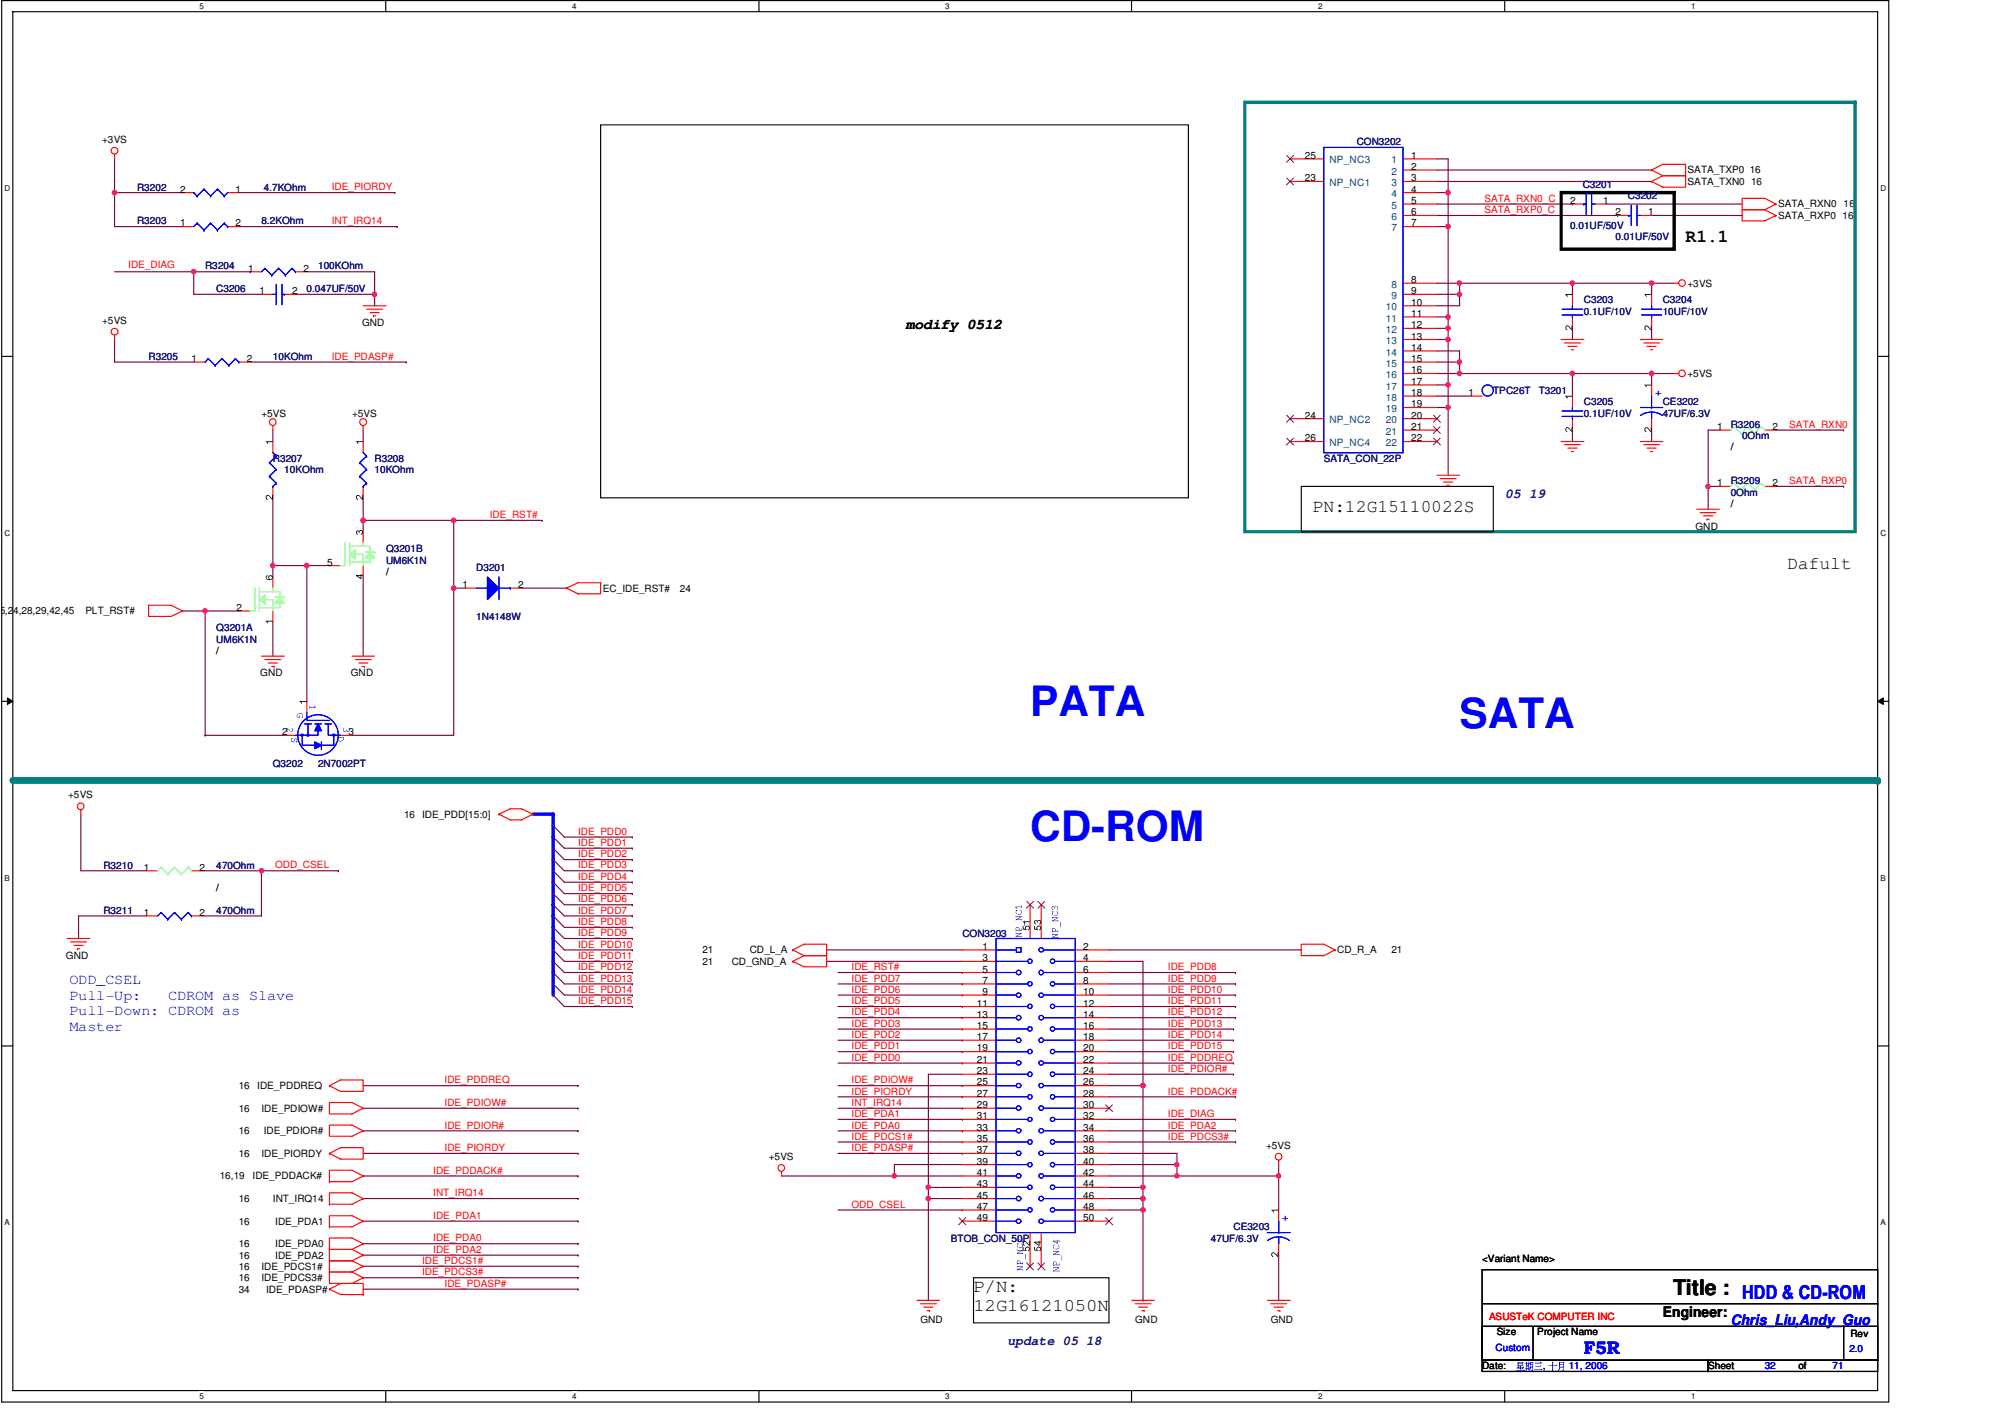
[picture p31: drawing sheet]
<svg xmlns="http://www.w3.org/2000/svg" width="297mm" height="210mm" viewBox="0 0 297 210" stroke-linecap="round" stroke-linejoin="round" font-family="sans-serif">
<defs><g id="words">
<g font-size="6.2" fill="#00f">
<text x="152.6" y="106.1">PATA</text>
<text x="216.2" y="107.8">SATA</text>
<text x="152.6" y="124.5">CD-ROM</text>
</g>
<text font-size="3.2" x="247.9" y="191.9">Title : HDD &amp; CD-ROM</text>
<g font-size="2.7">
<text x="249.7" y="35.8">R1.1</text>
<text x="194.5" y="75.9">PN:12G15110022S</text>
<text x="264.7" y="84.2">Dafult</text>
<text x="144.2" y="191.4">P/N:</text>
<text x="144.2" y="194.3">12G16121050N</text>
</g>
<text font-size="2.7" fill="#00f" x="234.7" y="200.6">F5R</text>
<g font-size="2.2">
<text x="134.2" y="48.8">modify 0512</text>
<text x="246.3" y="195.2">Engineer:</text>
</g>
<g font-size="2.2" fill="#00f">
<text x="10.3" y="145.8">ODD_CSEL</text>
<text x="10.3" y="148.1">Pull-Up:</text>
<text x="24.9" y="148.1">CDROM as Slave</text>
<text x="10.3" y="150.4">Pull-Down: CDROM as</text>
<text x="10.3" y="152.7">Master</text>
<text x="256.4" y="196.3">Chris_Liu,Andy_Guo</text>
</g>
<g font-size="2" fill="#000080">
<text x="222.9" y="73.7">05 19</text>
<text x="149.3" y="199.3">update 05 18</text>
</g>
<g font-size="1.5">
<text x="15.2" y="21.2">+3VS</text>
<text x="193.3" y="23.5">25</text>
<text x="209" y="23.5">1</text>
<text x="26.7" y="28.5">2</text>
<text x="34.9" y="28.5">1</text>
<text x="193.3" y="26.8">23</text>
<text x="209" y="25.2">2</text>
<text x="209" y="26.8">3</text>
<text x="209" y="28.5">4</text>
<text x="250" y="25.7">SATA_TXP0 16</text>
<text x="250" y="27.4">SATA_TXN0 16</text>
<text x="26.7" y="33.5">1</text>
<text x="34.9" y="33.5">2</text>
<text x="209" y="30.2">5</text>
<text x="209" y="31.9">6</text>
<text x="209" y="33.5">7</text>
<text x="232.6" y="30.2">2</text>
<text x="237.5" y="30.2">1</text>
<text x="239.3" y="31.9">2</text>
<text x="244.2" y="31.9">1</text>
<text x="263.4" y="30.7">SATA_RXN0</text>
<text x="263.4" y="32.4">SATA_RXP0 16</text>
<text x="273.1" y="30.7">16</text>
<text x="36.7" y="40.3">1</text>
<text x="45" y="40.3">2</text>
<text x="209" y="41.9">8</text>
<text x="38.4" y="43.6">1</text>
<text x="43.3" y="43.6">2</text>
<text x="209" y="45.3">10</text>
<text x="209" y="46.9">11</text>
<text x="209" y="43.6">9</text>
<text x="250" y="42.5">+3VS</text>
<text x="15.2" y="48">+5VS</text>
<text x="28.4" y="53.6">1</text>
<text x="36.6" y="53.6">2</text>
<text x="53.6" y="48.3">GND</text>
<text x="209" y="48.6">12</text>
<text x="209" y="50.3">13</text>
<text x="209" y="51.9">14</text>
<text x="209" y="53.6">15</text>
<text x="209" y="55.3">16</text>
<text x="209" y="57">17</text>
<text x="209" y="58.7">18</text>
<text x="217.5" y="58.7">1</text>
<text x="250" y="55.8">+5VS</text>
<text x="38.7" y="61.7">+5VS</text>
<text x="52.2" y="61.7">+5VS</text>
<text x="193.3" y="62">24</text>
<text x="193.3" y="65.4">26</text>
<text x="209" y="60.3">19</text>
<text x="209" y="62">20</text>
<text x="209" y="63.7">21</text>
<text x="209" y="65.4">22</text>
<text x="254.4" y="63.7">1</text>
<text x="262.6" y="63.7">2</text>
<text x="256.4" y="66.7">/</text>
<text x="254.4" y="72.1">1</text>
<text x="256.4" y="75.1">/</text>
<text x="262.6" y="72.1">2</text>
<text x="48.5" y="83.8">5</text>
<text x="251.2" y="78.4">GND</text>
<text x="57.2" y="85.1">/</text>
<text x="68.5" y="87.1">1</text>
<text x="76.7" y="87.1">2</text>
<text x="89.3" y="87.7">EC_IDE_RST#</text>
<text x="100.7" y="87.7">24</text>
<text x="-.1" y="91">5</text>
<text x=".7" y="91">,24,28,29,42,45</text>
<text x="12.7" y="91">PLT_RST#</text>
<text x="35" y="90.5">2</text>
<text x="32" y="96.9">/</text>
<text x="38.6" y="100.2">GND</text>
<text x="52" y="100.2">GND</text>
<text x="41.8" y="108.9">2</text>
<text x="51.6" y="108.9">3</text>
<text x="10.1" y="118.3">+5VS</text>
<text x="59.9" y="121.2">16</text>
<text x="62.5" y="121.2">IDE_PDD[15:0]</text>
<text x="21.3" y="129">1</text>
<text x="29.5" y="129">2</text>
<text x="21.3" y="135.7">1</text>
<text x="29.5" y="135.7">2</text>
<text x="32" y="132">/</text>
<text x="9.8" y="142.1">GND</text>
<text x="104.1" y="142.9">21</text>
<text x="104.1" y="141.2">21</text>
<text x="108.4" y="142.9">CD_GND_A</text>
<text x="111.1" y="141.2">CD_L_A</text>
<text x="145.6" y="140.7">1</text>
<text x="145.6" y="142.4">3</text>
<text x="160.5" y="140.7">2</text>
<text x="160.5" y="142.4">4</text>
<text x="198.1" y="141.2">CD_R_A</text>
<text x="206.2" y="141.2">21</text>
<text x="144.7" y="149.1">11</text>
<text x="145.6" y="144.1">5</text>
<text x="145.6" y="145.7">7</text>
<text x="145.6" y="147.4">9</text>
<text x="160.5" y="144.1">6</text>
<text x="160.5" y="145.7">8</text>
<text x="160.5" y="147.4">10</text>
<text x="160.5" y="149.1">12</text>
<text x="144.7" y="150.7">13</text>
<text x="144.7" y="152.4">15</text>
<text x="144.7" y="154.1">17</text>
<text x="144.7" y="155.7">19</text>
<text x="160.5" y="150.7">14</text>
<text x="160.5" y="152.4">16</text>
<text x="160.5" y="154.1">18</text>
<text x="160.5" y="155.7">20</text>
<text x="35.4" y="161.3">16</text>
<text x="38.1" y="161.3">IDE_PDDREQ</text>
<text x="144.7" y="157.4">21</text>
<text x="144.7" y="159.1">23</text>
<text x="144.7" y="160.8">25</text>
<text x="160.5" y="157.4">22</text>
<text x="160.5" y="159.1">24</text>
<text x="160.5" y="160.8">26</text>
<text x="35.4" y="164.7">16</text>
<text x="38.7" y="164.7">IDE_PDIOW#</text>
<text x="144.7" y="162.5">27</text>
<text x="144.7" y="164.1">29</text>
<text x="144.7" y="165.8">31</text>
<text x="144.7" y="167.5">33</text>
<text x="160.5" y="162.5">28</text>
<text x="160.5" y="164.1">30</text>
<text x="160.5" y="165.8">32</text>
<text x="160.5" y="167.5">34</text>
<text x="35.4" y="171.4">16</text>
<text x="35.4" y="168">16</text>
<text x="38.7" y="171.4">IDE_PIORDY</text>
<text x="39.1" y="168">IDE_PDIOR#</text>
<text x="113.9" y="171.9">+5VS</text>
<text x="144.7" y="169.2">35</text>
<text x="144.7" y="170.8">37</text>
<text x="144.7" y="172.5">39</text>
<text x="160.5" y="169.2">36</text>
<text x="160.5" y="170.8">38</text>
<text x="160.5" y="172.5">40</text>
<text x="187.6" y="170.2">+5VS</text>
<text x="32.6" y="174.7">16,19</text>
<text x="35.4" y="178.1">16</text>
<text x="37.4" y="174.7">IDE_PDDACK#</text>
<text x="40.4" y="178.1">INT_IRQ14</text>
<text x="144.7" y="174.2">41</text>
<text x="144.7" y="175.9">43</text>
<text x="144.7" y="177.5">45</text>
<text x="144.7" y="179.2">47</text>
<text x="160.5" y="174.2">42</text>
<text x="160.5" y="175.9">44</text>
<text x="160.5" y="177.5">46</text>
<text x="160.5" y="179.2">48</text>
<text x="35.4" y="184.7">16</text>
<text x="35.4" y="181.4">16</text>
<text x="40.8" y="184.7">IDE_PDA0</text>
<text x="40.8" y="181.4">IDE_PDA1</text>
<text x="144.7" y="180.9">49</text>
<text x="160.5" y="180.9">50</text>
<text x="35.4" y="188.1">16</text>
<text x="35.4" y="189.8">16</text>
<text x="35.4" y="191.5">34</text>
<text x="35.4" y="186.4">16</text>
<text x="38.7" y="188.1">IDE_PDCS1#</text>
<text x="38.7" y="189.8">IDE_PDCS3#</text>
<text x="39.4" y="191.5">IDE_PDASP#</text>
<text x="40.8" y="186.4">IDE_PDA2</text>
<text x="219.6" y="186.9">&lt;Variant Name&gt;</text>
<text x="136.4" y="196">GND</text>
<text x="168.2" y="196">GND</text>
<text x="188.3" y="196">GND</text>
<text x="221.7" y="197.8">Size</text>
<text x="227.7" y="197.8">Project Name</text>
<text x="274.1" y="198">Rev</text>
<text x="219.6" y="202.9">Date:</text>
<text x="253.1" y="202.9">Sheet</text>
<text x="266.4" y="202.9">of</text>
</g>
<g font-size="1.5" fill="#000080">
<text x="201" y="21.5">CON3202</text>
<text x="20.3" y="28.2">R3202</text>
<text x="39.1" y="28.2">4.7KOhm</text>
<text x="234.5" y="27.9">C3201</text>
<text x="241.2" y="29.5">C3202</text>
<text x="20.3" y="33.2">R3203</text>
<text x="38.7" y="33.2">8.2KOhm</text>
<text x="232.6" y="33.9">0.01UF/50V</text>
<text x="239.3" y="35.6">0.01UF/50V</text>
<text x="30.4" y="39.9">R3204</text>
<text x="47.1" y="39.9">100KOhm</text>
<text x="32" y="43.3">C3206</text>
<text x="45.4" y="43.3">0.047UF/50V</text>
<text x="234.7" y="45">C3203</text>
<text x="234.7" y="46.7">0.1UF/10V</text>
<text x="246.3" y="45">C3204</text>
<text x="246.3" y="46.7">10UF/10V</text>
<text x="22" y="53.3">R3205</text>
<text x="40.4" y="53.3">10KOhm</text>
<text x="221.2" y="58.4">TPC26T</text>
<text x="228" y="58.4">T3201</text>
<text x="234.7" y="60">C3205</text>
<text x="234.7" y="61.7">0.1UF/10V</text>
<text x="246.3" y="60">CE3202</text>
<text x="246.3" y="61.7">47UF/6.3V</text>
<text x="256.4" y="63.4">R3206</text>
<text x="258.1" y="65.1">0Ohm</text>
<text x="40.4" y="68.4">R3207</text>
<text x="42.1" y="70.1">10KOhm</text>
<text x="55.5" y="68.4">R3208</text>
<text x="55.5" y="70.1">10KOhm</text>
<text x="196.1" y="68.4">SATA_CON_22P</text>
<text x="256.4" y="71.8">R3209</text>
<text x="256.4" y="73.4">0Ohm</text>
<text x="57.2" y="81.8">Q3201B</text>
<text x="57.2" y="83.5">UM6K1N</text>
<text x="70.6" y="84.6">D3201</text>
<text x="32" y="93.5">Q3201A</text>
<text x="32" y="95.2">UM6K1N</text>
<text x="70.6" y="91.9">1N4148W</text>
<text x="40.4" y="113.6">Q3202</text>
<text x="47.1" y="113.6">2N7002PT</text>
<text x="15.3" y="128.7">R3210</text>
<text x="32" y="128.7">470Ohm</text>
<text x="15.3" y="135.4">R3211</text>
<text x="32" y="135.4">470Ohm</text>
<text x="142.6" y="138.7">CON3203</text>
<text x="140.9" y="183.9">BTOB_CON_50P</text>
<text x="179.4" y="183.9">47UF/6.3V</text>
<text x="182.7" y="182.2">CE3203</text>
</g>
<g font-size="1.5" fill="#f00">
<text x="49.1" y="28.2">IDE_PIORDY</text>
<text x="219.9" y="29.9">SATA_RXN0_C</text>
<text x="49.1" y="33.2">INT_IRQ14</text>
<text x="219.9" y="31.6">SATA_RXP0_C</text>
<text x="19" y="39.8">IDE_DIAG</text>
<text x="49.1" y="53.3">IDE_PDASP#</text>
<text x="265.1" y="63.4">SATA_RXN0</text>
<text x="265.1" y="71.7">SATA_RXP0</text>
<text x="72.6" y="76.8">IDE_RST#</text>
<text x="85.6" y="123.7">IDE_PDD0</text>
<text x="85.6" y="125.3">IDE_PDD1</text>
<text x="40.8" y="128.7">ODD_CSEL</text>
<text x="85.6" y="127">IDE_PDD2</text>
<text x="85.6" y="128.7">IDE_PDD3</text>
<text x="85.6" y="130.3">IDE_PDD4</text>
<text x="85.6" y="132">IDE_PDD5</text>
<text x="85.6" y="133.7">IDE_PDD6</text>
<text x="85.6" y="137">IDE_PDD8</text>
<text x="85.6" y="135.3">IDE_PDD7</text>
<text x="85.6" y="143.7">IDE_PDD12</text>
<text x="85.6" y="142.1">IDE_PDD11</text>
<text x="85.6" y="138.7">IDE_PDD9</text>
<text x="85.6" y="140.4">IDE_PDD10</text>
<text x="126.1" y="143.7">IDE_RST#</text>
<text x="173" y="143.7">IDE_PDD8</text>
<text x="85.6" y="147.1">IDE_PDD14</text>
<text x="85.6" y="148.8">IDE_PDD15</text>
<text x="85.6" y="145.4">IDE_PDD13</text>
<text x="126.1" y="145.4">IDE_PDD7</text>
<text x="126.1" y="147.1">IDE_PDD6</text>
<text x="126.1" y="148.8">IDE_PDD5</text>
<text x="173" y="148.8">IDE_PDD11</text>
<text x="173" y="147.1">IDE_PDD10</text>
<text x="173" y="145.4">IDE_PDD9</text>
<text x="126.1" y="153.8">IDE_PDD2</text>
<text x="126.1" y="152.1">IDE_PDD3</text>
<text x="126.1" y="150.4">IDE_PDD4</text>
<text x="126.1" y="155.4">IDE_PDD1</text>
<text x="173" y="155.4">IDE_PDD15</text>
<text x="173" y="152.1">IDE_PDD13</text>
<text x="173" y="153.8">IDE_PDD14</text>
<text x="173" y="150.4">IDE_PDD12</text>
<text x="65.9" y="160.5">IDE_PDDREQ</text>
<text x="126.1" y="160.5">IDE_PDIOW#</text>
<text x="126.1" y="157.1">IDE_PDD0</text>
<text x="173" y="158.8">IDE_PDIOR#</text>
<text x="173" y="157.1">IDE_PDDREQ</text>
<text x="65.9" y="167.2">IDE_PDIOR#</text>
<text x="65.9" y="163.8">IDE_PDIOW#</text>
<text x="126.1" y="162.1">IDE_PIORDY</text>
<text x="126.1" y="167.2">IDE_PDA0</text>
<text x="126.1" y="165.5">IDE_PDA1</text>
<text x="126.1" y="163.8">INT_IRQ14</text>
<text x="173" y="167.2">IDE_PDA2</text>
<text x="173" y="162.1">IDE_PDDACK#</text>
<text x="173" y="165.5">IDE_DIAG</text>
<text x="64.2" y="173.9">IDE_PDDACK#</text>
<text x="65.9" y="170.5">IDE_PIORDY</text>
<text x="126.1" y="170.5">IDE_PDASP#</text>
<text x="126.1" y="168.8">IDE_PDCS1#</text>
<text x="173" y="168.8">IDE_PDCS3#</text>
<text x="64.2" y="177.2">INT_IRQ14</text>
<text x="126.1" y="178.9">ODD_CSEL</text>
<text x="64.2" y="180.6">IDE_PDA1</text>
<text x="64.2" y="185.6">IDE_PDA2</text>
<text x="64.2" y="183.9">IDE_PDA0</text>
<text x="62.5" y="188.9">IDE_PDCS3#</text>
<text x="62.5" y="187.2">IDE_PDCS1#</text>
<text x="65.9" y="190.6">IDE_PDASP#</text>
<text x="220.6" y="195.5">ASUSTeK COMPUTER INC</text>
</g>
<g font-size="1.5" fill="#004080">
<text x="197" y="27.6">NP_NC1</text>
<text x="197" y="24.2">NP_NC3</text>
<text x="206.2" y="24.2">1</text>
<text x="206.2" y="25.9">2</text>
<text x="206.2" y="27.6">3</text>
<text x="206.2" y="29.2">4</text>
<text x="206.2" y="30.9">5</text>
<text x="206.2" y="32.6">6</text>
<text x="206.2" y="34.2">7</text>
<text x="205.3" y="46">10</text>
<text x="205.3" y="47.6">11</text>
<text x="206.2" y="42.6">8</text>
<text x="206.2" y="44.3">9</text>
<text x="205.3" y="49.3">12</text>
<text x="205.3" y="51">13</text>
<text x="205.3" y="52.7">14</text>
<text x="205.3" y="54.3">15</text>
<text x="205.3" y="56">16</text>
<text x="205.3" y="57.7">17</text>
<text x="205.3" y="59.4">18</text>
<text x="197" y="62.7">NP_NC2</text>
<text x="205.3" y="61">19</text>
<text x="205.3" y="62.7">20</text>
<text x="205.3" y="64.4">21</text>
<text x="197" y="66.1">NP_NC4</text>
<text x="205.3" y="66.1">22</text>
</g>
<g font-size="1.5" fill="#00f">
<text x="245.2" y="58.7">+</text>
<text x="189.9" y="180.9">+</text>
<text x="221.6" y="200.2">Custom</text>
<text x="228.6" y="202.9">,</text>
<text x="232.4" y="202.9">11, 2006</text>
<text x="261.4" y="202.9">32</text>
<text x="271.5" y="202.9">71</text>
<text x="274" y="200.3">2.0</text>
</g>
<g font-size="1.2">
<text x="29.5" y="1.4">5</text>
<text x="84.7" y="1.4">4</text>
<text x="140" y="1.4">3</text>
<text x="195.3" y="1.4">2</text>
<text x="250.5" y="1.4">1</text>
<text x=".7" y="28.4">D</text>
<text x="278.6" y="28.4">D</text>
<text x=".7" y="79.4">C</text>
<text x="278.6" y="79.4">C</text>
<text x=".7" y="130.5">B</text>
<text x="278.6" y="130.5">B</text>
<text x=".7" y="181.5">A</text>
<text x="278.6" y="181.5">A</text>
<text x="29.5" y="207.3">5</text>
<text x="84.7" y="207.3">4</text>
<text x="140" y="207.3">3</text>
<text x="195.3" y="207.3">2</text>
<text x="250.5" y="207.3">1</text>
</g>
</g></defs>
<path d="M.3 .1h279.5v207.6h-279.5zM1.9 1.7h276.3v204.3h-276.3z" fill="none" stroke="#000" stroke-width=".17"/>
<g fill="#fff">
<path d="M29.5 .3h.7v1.3h-.7z"/>
<path d="M29.5 206.2h.7v1.4h-.7z"/>
</g>
<path d="M57.1 .1v1.6M57.1 206v1.7" fill="none" stroke="#000" stroke-width=".17"/>
<g fill="#fff">
<path d="M84.7 .3h.7v1.3h-.7z"/>
<path d="M84.7 206.2h.7v1.4h-.7z"/>
</g>
<path d="M112.4 .1v1.6M112.4 206v1.7" fill="none" stroke="#000" stroke-width=".17"/>
<g fill="#fff">
<path d="M140 .3h.7v1.3h-.7z"/>
<path d="M140 206.2h.7v1.4h-.7z"/>
</g>
<path d="M167.6 .1v1.6M167.6 206v1.7" fill="none" stroke="#000" stroke-width=".17"/>
<g fill="#fff">
<path d="M195.2 .3h.8v1.3h-.8z"/>
<path d="M195.2 206.2h.8v1.4h-.8z"/>
</g>
<path d="M222.9 .1v1.6M222.9 206v1.7" fill="none" stroke="#000" stroke-width=".17"/>
<g fill="#fff">
<path d="M250.5 .3h.7v1.3h-.7z"/>
<path d="M250.5 206.2h.7v1.4h-.7z"/>
<path d="M.6 27.3h.9v1.3h-.9z"/>
<path d="M278.6 27.3h.8v1.3h-.8z"/>
<path d="M.6 78.3h.9v1.4h-.9z"/>
<path d="M278.6 78.3h.8v1.4h-.8z"/>
</g>
<path d="M.3 52.8h1.6M278.2 52.8h1.6" fill="none" stroke="#000" stroke-width=".17"/>
<g fill="#fff">
<path d="M.6 129.4h.9v1.4h-.9z"/>
<path d="M278.6 129.4h.8v1.4h-.8z"/>
</g>
<path d="M.3 103.9h1.6M278.2 103.9h1.6" fill="none" stroke="#000" stroke-width=".17"/>
<path d="M1.1 103.4l.8 .5-.8 .5zM278.2 103.9l.8-.5v1z" fill="#000"/>
<path d="M1.1 103.4l.8 .5-.8 .5zM278.2 103.9l.8-.5v1z" fill="none" stroke="#000" stroke-width=".15"/>
<g fill="#fff">
<path d="M.6 180.4h.9v1.4h-.9z"/>
<path d="M278.6 180.4h.8v1.4h-.8z"/>
</g>
<path d="M.3 154.9h1.6M278.2 154.9h1.6" fill="none" stroke="#000" stroke-width=".17"/>
<g fill="none" stroke="#800040" stroke-width=".17">
<path d="M30.1 129h8.6M38.7 129h.1M122.5 142.4h20.1M124.2 144.1h18.4M124.2 145.8h18.4M142.6 144.1h.1M142.6 145.8h.1M164.3 155.8h18.4M164.3 144.1h18.7M182.7 155.8h.1M183 144.1h.1M124.2 160.8h18.4"/>
<path d="M142.6 160.8h.1"/>
</g>
<circle cx="38.7" cy="129" r=".33" fill="#f0f"/>
<circle cx="38.7" cy="129" r=".33" fill="none" stroke="#f0f" stroke-width=".17"/>
<g fill="none" stroke="#800040" stroke-width=".17">
<path d="M12 129h9.7M50.1 129h.1M50.1 129h-11.4v6.7h-8.6M122.5 140.7h20.1M124.2 149.1h18.4M124.2 147.4h18.4M124.2 152.4h18.4M124.2 154.1h18.4M124.2 150.7h18.4M124.2 157.5h18.4M124.2 155.8h18.4M142.6 147.4h.1"/>
<path d="M142.6 154.1h.1M142.6 149.1h.1M142.6 152.4h.1M142.6 150.7h.1M142.6 157.5h.1M142.6 155.8h.1M164.3 149.1h18.7M164.3 147.4h18.7M164.3 152.4h18.4M164.3 154.1h18.4M164.3 145.8h18.7M164.3 140.7h28.5"/>
<path d="M164.3 159.1h18.4M164.3 150.7h18.7M164.3 157.5h18.4M182.7 152.4h.1M182.7 159.1h.1M182.7 154.1h.1M182.7 157.5h.1M183 149.1h.1M183 147.4h.1M183 145.8h.1M183 150.7h.1M124.2 170.9h18.4"/>
<path d="M124.2 169.2h18.4M124.2 167.5h18.4M124.2 179.2h18.4M124.2 162.5h18.4M124.2 165.8h18.4M124.2 164.2h18.4M142.6 170.9h.1M142.6 179.2h.1M142.6 169.2h.1M142.6 162.5h.1M142.6 167.5h.1M142.6 165.8h.1"/>
<path d="M142.6 164.2h.1M164.3 169.2h18.7M164.3 167.5h18.7M164.3 162.5h18.7M164.3 165.8h18.7M183 169.2h.1M183 167.5h.1M183 162.5h.1M183 165.8h.1M189.4 174.2h.1M189.4 172.5v1.7M189.4 185.9v6.7"/>
</g>
<circle cx="189.4" cy="174.2" r=".32" fill="#f0f"/>
<circle cx="189.4" cy="174.2" r=".32" fill="none" stroke="#f0f" stroke-width=".17"/>
<g fill="none" stroke="#800040" stroke-width=".17">
<path d="M35.4 28.5h23.1M58.5 28.5h.1M17 53.6h11.7M37.1 53.6h23.1M60.2 53.6h.1M40.4 63.7v1.7M53.8 63.7v1.7M53.8 73.7v5.1M40.4 92.2v5M45.5 83.8h.1M45.5 83.8h-5.1v1.7M11.6 135.7h10.1"/>
<path d="M137.5 159.1h5.1M132.5 172.5h10.1M132.5 174.2h10.1M137.5 175.9h5.1M137.5 177.5h5.1M164.3 170.9h10.1M164.3 174.2h10.1"/>
</g>
<circle cx="40.4" cy="83.8" r=".33" fill="#f0f"/>
<circle cx="40.4" cy="83.8" r=".33" fill="none" stroke="#f0f" stroke-width=".17"/>
<path d="M40.4 73.7v10.1M53.8 77.1h13.4M67.2 77.1h.1M53.8 85.5v11.7" fill="none" stroke="#800040" stroke-width=".17"/>
<circle cx="53.8" cy="77.1" r=".34" fill="#f0f"/>
<circle cx="53.8" cy="77.1" r=".34" fill="none" stroke="#f0f" stroke-width=".17"/>
<circle cx="67.2" cy="77.1" r=".33" fill="#f0f"/>
<circle cx="67.2" cy="77.1" r=".33" fill="none" stroke="#f0f" stroke-width=".17"/>
<g fill="none" stroke="#800040" stroke-width=".17">
<path d="M17 33.6h10M17 28.5h10M35.4 33.6h23.4M58.8 33.6h.1M238 30.2h20.1M244.7 31.9h13.4M80.3 77.1h.1M80.3 77.1h-13.1v10h1.7M253.1 63.7h1.6M263.1 63.7h10M263.1 72.1h10M273.1 63.7h.1"/>
<path d="M273.1 72.1h.1M77.3 87.1h6.6M137.5 159.1v16.8M137.5 175.9h.1M137.5 177.5v15.1M164.3 179.2h5"/>
</g>
<circle cx="137.5" cy="175.9" r=".32" fill="#f0f"/>
<circle cx="137.5" cy="175.9" r=".32" fill="none" stroke="#f0f" stroke-width=".17"/>
<path d="M214.5 28.5h.1M214.5 23.5v5" fill="none" stroke="#800040" stroke-width=".17"/>
<circle cx="214.5" cy="28.5" r=".33" fill="#f0f"/>
<circle cx="214.5" cy="28.5" r=".33" fill="none" stroke="#f0f" stroke-width=".17"/>
<path d="M212.9 33.6h1.6M214.5 57v3.4M233 48.6v1.7M214.5 60.4h.1M233 63.7v1.7M244.7 63.7v1.7M253.1 72.1h1.6M164.3 160.8h5" fill="none" stroke="#800040" stroke-width=".17"/>
<circle cx="214.5" cy="60.3" r=".32" fill="#f0f"/>
<circle cx="214.5" cy="60.3" r=".32" fill="none" stroke="#f0f" stroke-width=".17"/>
<path d="M214.5 33.6h.1M214.5 28.5v5.1M216.2 43.6v1.7M233 42v1.6" fill="none" stroke="#800040" stroke-width=".17"/>
<circle cx="214.5" cy="33.5" r=".32" fill="#f0f"/>
<circle cx="214.5" cy="33.5" r=".32" fill="none" stroke="#f0f" stroke-width=".17"/>
<path d="M212.9 48.6h1.6M244.7 55.3h.1M244.7 48.6v1.7M244.7 55.3h-11.7v3.4M244.7 42h3.3" fill="none" stroke="#800040" stroke-width=".17"/>
<circle cx="244.7" cy="55.3" r=".33" fill="#f0f"/>
<circle cx="244.7" cy="55.3" r=".33" fill="none" stroke="#f0f" stroke-width=".17"/>
<path d="M212.9 53.6h3.3M216.2 53.6h.1" fill="none" stroke="#800040" stroke-width=".17"/>
<circle cx="216.2" cy="53.6" r=".33" fill="#f0f"/>
<circle cx="216.2" cy="53.6" r=".33" fill="none" stroke="#f0f" stroke-width=".17"/>
<path d="M212.9 30.2h20.1M212.9 23.5h1.6M233 30.2h.1M216.2 42h16.8M233 42h.1M244.7 55.3h3.3" fill="none" stroke="#800040" stroke-width=".17"/>
<circle cx="232.9" cy="41.9" r=".32" fill="#f0f"/>
<circle cx="232.9" cy="41.9" r=".32" fill="none" stroke="#f0f" stroke-width=".17"/>
<path d="M174.4 174.2h.1M174.4 172.5v1.7" fill="none" stroke="#800040" stroke-width=".17"/>
<circle cx="174.3" cy="172.5" r=".32" fill="#f0f"/>
<circle cx="174.3" cy="172.5" r=".32" fill="none" stroke="#f0f" stroke-width=".17"/>
<path d="M214.5 48.6h.1M214.5 46.9v1.7" fill="none" stroke="#800040" stroke-width=".17"/>
<circle cx="214.5" cy="48.6" r=".32" fill="#f0f"/>
<circle cx="214.5" cy="48.6" r=".32" fill="none" stroke="#f0f" stroke-width=".17"/>
<path d="M212.9 50.3h1.6v6.7M212.9 43.6h3.3M212.9 58.7h5M214.5 57h.1" fill="none" stroke="#800040" stroke-width=".17"/>
<circle cx="214.5" cy="57" r=".32" fill="#f0f"/>
<circle cx="214.5" cy="57" r=".32" fill="none" stroke="#f0f" stroke-width=".17"/>
<path d="M216.2 43.6h.1M216.2 42v1.6" fill="none" stroke="#800040" stroke-width=".17"/>
<circle cx="216.2" cy="43.6" r=".33" fill="#f0f"/>
<circle cx="216.2" cy="43.6" r=".33" fill="none" stroke="#f0f" stroke-width=".17"/>
<path d="M169.3 175.9h.1M169.3 160.8v15.1" fill="none" stroke="#800040" stroke-width=".17"/>
<circle cx="169.3" cy="160.8" r=".33" fill="#f0f"/>
<circle cx="169.3" cy="160.8" r=".33" fill="none" stroke="#f0f" stroke-width=".17"/>
<circle cx="169.3" cy="175.9" r=".33" fill="#f0f"/>
<circle cx="169.3" cy="175.9" r=".33" fill="none" stroke="#f0f" stroke-width=".17"/>
<path d="M212.9 45.3h3.3M174.4 174.2h15M189.4 174.2h.1" fill="none" stroke="#800040" stroke-width=".17"/>
<circle cx="174.3" cy="174.2" r=".32" fill="#f0f"/>
<circle cx="174.3" cy="174.2" r=".32" fill="none" stroke="#f0f" stroke-width=".17"/>
<path d="M253.1 72.1v3.3M169.3 177.5h.1M169.3 175.9v1.6M189.4 174.2v5" fill="none" stroke="#800040" stroke-width=".17"/>
<circle cx="169.3" cy="177.5" r=".34" fill="#f0f"/>
<circle cx="169.3" cy="177.5" r=".34" fill="none" stroke="#f0f" stroke-width=".17"/>
<path d="M212.9 25.2h31.8M115.8 174.2h16.7M132.5 174.2h.1M164.3 175.9h5M174.4 170.9v1.6" fill="none" stroke="#800040" stroke-width=".17"/>
<circle cx="132.5" cy="174.2" r=".32" fill="#f0f"/>
<circle cx="132.5" cy="174.2" r=".32" fill="none" stroke="#f0f" stroke-width=".17"/>
<path d="M212.9 42h3.3M216.2 42h.1" fill="none" stroke="#800040" stroke-width=".17"/>
<circle cx="216.2" cy="41.9" r=".32" fill="#f0f"/>
<circle cx="216.2" cy="41.9" r=".32" fill="none" stroke="#f0f" stroke-width=".17"/>
<path d="M17 28.5v5.1M212.9 46.9h1.6M233 42h11.7M244.7 42h.1M12 120.6v8.4M164.3 177.5h5v1.7" fill="none" stroke="#800040" stroke-width=".17"/>
<circle cx="244.7" cy="41.9" r=".33" fill="#f0f"/>
<circle cx="244.7" cy="41.9" r=".33" fill="none" stroke="#f0f" stroke-width=".17"/>
<path d="M214.5 50.3h.1M214.5 48.6v1.7M244.7 42v1.6M244.7 55.3v1.7M11.6 135.7v3.3" fill="none" stroke="#800040" stroke-width=".17"/>
<circle cx="214.5" cy="50.3" r=".33" fill="#f0f"/>
<circle cx="214.5" cy="50.3" r=".33" fill="none" stroke="#f0f" stroke-width=".17"/>
<path d="M17 28.5h.1M17 23.5v5" fill="none" stroke="#800040" stroke-width=".17"/>
<circle cx="17" cy="28.5" r=".34" fill="#f0f"/>
<circle cx="17" cy="28.5" r=".34" fill="none" stroke="#f0f" stroke-width=".17"/>
<path d="M212.9 52h3.3M212.9 60.4h1.6v10M169.3 179.2v13.4M169.3 192.6h.1" fill="none" stroke="#800040" stroke-width=".17"/>
<circle cx="169.3" cy="179.2" r=".33" fill="#f0f"/>
<circle cx="169.3" cy="179.2" r=".33" fill="none" stroke="#f0f" stroke-width=".17"/>
<path d="M212.9 28.5h1.6M212.9 31.9h26.7M239.6 31.9h.1M17 50.3v3.3M212.9 55.3h20.1M212.9 57h1.6M216.2 55.3h.1M216.2 52v3.3M169.3 142.4v18.4M132.5 172.5v1.7" fill="none" stroke="#800040" stroke-width=".17"/>
<circle cx="232.9" cy="55.3" r=".32" fill="#f0f"/>
<circle cx="232.9" cy="55.3" r=".32" fill="none" stroke="#f0f" stroke-width=".17"/>
<circle cx="216.2" cy="55.3" r=".32" fill="#f0f"/>
<circle cx="216.2" cy="55.3" r=".32" fill="none" stroke="#f0f" stroke-width=".17"/>
<path d="M164.3 142.4h5M137.5 177.5h.1M137.5 175.9v1.6M164.3 172.5h10.1" fill="none" stroke="#800040" stroke-width=".17"/>
<circle cx="137.5" cy="177.5" r=".33" fill="#f0f"/>
<circle cx="137.5" cy="177.5" r=".33" fill="none" stroke="#f0f" stroke-width=".17"/>
<path d="M253.1 72.1h.1M253.1 63.7v8.4" fill="none" stroke="#800040" stroke-width=".17"/>
<circle cx="253" cy="72.1" r=".32" fill="#f0f"/>
<circle cx="253" cy="72.1" r=".32" fill="none" stroke="#f0f" stroke-width=".17"/>
<path d="M212.9 26.9h31.8M214.5 33.6v13.3M214.5 46.9h.1" fill="none" stroke="#800040" stroke-width=".17"/>
<circle cx="214.5" cy="47" r=".32" fill="#f0f"/>
<circle cx="214.5" cy="47" r=".32" fill="none" stroke="#f0f" stroke-width=".17"/>
<path d="M28.7 40.3h8.4M37.1 40.3h.1M43.8 43.6h11.7M45.5 40.3h10M55.5 43.6h.1" fill="none" stroke="#800040" stroke-width=".17"/>
<circle cx="55.5" cy="43.6" r=".33" fill="#f0f"/>
<circle cx="55.5" cy="43.6" r=".33" fill="none" stroke="#f0f" stroke-width=".17"/>
<path d="M17 40.3h11.7M28.7 40.3h.1M28.7 40.3v3.3M55.5 40.3v5" fill="none" stroke="#800040" stroke-width=".17"/>
<circle cx="28.7" cy="40.2" r=".33" fill="#f0f"/>
<circle cx="28.7" cy="40.2" r=".33" fill="none" stroke="#f0f" stroke-width=".17"/>
<path d="M28.7 43.6h10M67.2 87.1v21.8h-15M67.2 87.1h.1" fill="none" stroke="#800040" stroke-width=".17"/>
<circle cx="67.2" cy="87.1" r=".33" fill="#f0f"/>
<circle cx="67.2" cy="87.1" r=".33" fill="none" stroke="#f0f" stroke-width=".17"/>
<path d="M45.5 83.8h.1M45.5 83.8v20.1" fill="none" stroke="#800040" stroke-width=".17"/>
<circle cx="45.4" cy="83.8" r=".33" fill="#f0f"/>
<circle cx="45.4" cy="83.8" r=".33" fill="none" stroke="#f0f" stroke-width=".17"/>
<path d="M30.4 90.5v18.4M45.5 83.8h3.3M30.4 108.9h.1M30.4 108.9h11.7" fill="none" stroke="#800040" stroke-width=".17"/>
<circle cx="30.4" cy="90.5" r=".32" fill="#f0f"/>
<circle cx="30.4" cy="90.5" r=".32" fill="none" stroke="#f0f" stroke-width=".17"/>
<g fill="none" stroke="#800040" stroke-width=".17">
<path d="M27 90.5h8.4M82 139h.1M82 137.4h.1M82 124h.1M82 135.7h.1M82 125.6h.1M82 132.4h.1M82 127.3h.1M82 134h.1M82 130.7h.1M82 129h.1M82 122.3h.1"/>
<path d="M82 122.3l1.6 1.7h10.1M82 137.4l1.6 1.6h10.1M82 130.7l1.6 1.7h10.1M82 139l1.6 1.7h10.1M82 125.6l1.6 1.7h10.1M82 132.4l1.6 1.6h10.1M82 135.7l1.6 1.7h10.1M82 127.3l1.6 1.7h10.1M82 129l1.6 1.7h10.1M82 134l1.6 1.7h10.1M82 124l1.6 1.6h10.1M93.7 124h.1"/>
<path d="M93.7 139h.1M93.7 132.4h.1M93.7 127.3h.1M93.7 134h.1M93.7 137.4h.1M93.7 129h.1M93.7 130.7h.1M93.7 135.7h.1M93.7 125.6h.1M82 142.4h.1M82 145.8h.1M82 140.7h.1"/>
<path d="M82 144.1h.1M82 147.4h.1M82 142.4l1.6 1.7h10.1M82 140.7l1.6 1.7h10.1M82 145.8l1.6 1.6h10.1M82 147.4l1.6 1.7h10.1M82 144.1l1.6 1.7h10.1M93.7 144.1h.1M93.7 142.4h.1M93.7 147.4h.1M93.7 140.7h.1M93.7 149.1h.1"/>
<path d="M93.7 145.8h.1M53.8 167.5h31.8M53.8 170.9h31.8M53.8 160.8h31.8M53.8 177.5h31.8M53.8 174.2h31.8M53.8 164.2h31.8M85.6 167.5h.1M85.6 170.9h.1M85.6 160.8h.1M85.6 177.5h.1M85.6 174.2h.1"/>
<path d="M85.6 164.2h.1M53.8 189.3h31.8M53.8 191h31.8M53.8 180.9h31.8M53.8 185.9h31.8M53.8 187.6h31.8M53.8 184.2h31.8M85.6 189.3h.1M85.6 191h.1M85.6 180.9h.1M85.6 185.9h.1M85.6 187.6h.1"/>
<path d="M85.6 184.2h.1"/>
</g>
<path d="M78.9 120.6h3.1M82 120.6h.1M82 135.7h.1M82 134h.1M82 120.6v26.8" fill="none" stroke="#00f" stroke-width=".51"/>
<g fill="none" stroke="#f00" stroke-width=".17">
<path d="M17 22.9v.6M244.7 25.2l1.6-.9h3.4v1.7h-3.4M244.7 25.2h.1M244.7 26.9h.1M244.7 25.2l1.6 .8M246.3 26h3.4v1.7h-3.4l-1.6-.8M246.3 26l-1.6 .9M261.4 31.1h-3.3v1.6h3.3l1.7-.8M261.4 31.1l1.7 .8M263.1 30.2l-1.7-.8h-3.3v1.7h3.3M263.1 30.2h.1M263.1 31.9h.1"/>
<path d="M263.1 30.2l-1.7 .9M17 49.7v.6M53.8 45.3h3.4M54.3 45.8h2.4M54.8 46.3h1.4M55.3 46.8h.1M55.3 46.8h.4M231.3 50.3h3.3M231.8 50.8h2.3M232.3 51.3h1.3M232.8 51.8h.3M243 50.3h3.3"/>
<path d="M243.5 50.8h2.4M244 51.3h1.4M244.5 51.8h.4M248 55.3h.7M248 42h.7M40.4 63v.7M53.8 63v.7M212.9 70.4h3.3M213.4 70.9h2.3M213.9 71.4h1.3M214.4 71.9h.3M231.3 65.4h3.3"/>
<path d="M231.8 65.9h2.3M232.3 66.4h1.3M232.8 66.9h.3M243 65.4h3.3M243.5 65.9h2.4M244 66.4h1.4M244.5 66.9h.4M251.4 75.4h3.3M251.9 75.9h2.3M252.4 76.4h1.3M252.9 76.9h.1M252.9 76.9h.3"/>
<path d="M22 89.7v1.6h3.4l1.6-.8M22 89.7h.1M22 89.7h3.4l1.6 .8M27 90.5h.1M38.7 97.2h3.4M39.2 97.7h2.4M39.7 98.2h1.4M40.3 98.7h.3M40.6 98.7h.1M52.2 97.2h3.3M52.7 97.7h2.3M53.2 98.2h1.3"/>
<path d="M53.6 98.7h.4M54 98.7h.1M83.9 87.1h.1M89 86.3v1.7h-3.4l-1.7-.9M89 86.3h.1M89 86.3h-3.4l-1.7 .8M12 120v.6M9.9 139h3.4M10.5 139.5h2.3M73.9 120.6h.1M73.9 120.6l1.7-.8h1.7l1.6 .8M73.9 120.6l1.7 .9h1.7l1.6-.9"/>
<path d="M78.9 120.6h.1M192.8 139.9h3.3l1.7 .8-1.7 .9h-3.3zM11 140h1.3M11.5 140.5h.1M11.5 140.5h.3M117.4 142.4h.1M117.4 140.7l1.7-.8h3.4v1.7h-3.4M117.4 140.7h.1M117.4 140.7l1.7 .9M119.1 141.6h3.4v1.6h-3.4l-1.7-.8M119.1 141.6l-1.7 .8M197.8 140.7h.1"/>
<path d="M48.8 175h.1M48.8 166.7h3.4l1.6 .8-1.6 .8h-3.4zM48.8 160.8l1.7-.8h3.3v1.7h-3.3zM48.8 160.8h.1M48.8 163.3h3.4l1.6 .9-1.6 .8h-3.4zM48.8 178.4h.1M48.8 170.9l1.7-.9h3.3v1.7h-3.3zM48.8 170.9h.1M53.8 174.2h.1M53.8 174.2l-1.6-.8h-3.4v1.6M53.8 167.5h.1M53.8 164.2h.1"/>
<path d="M53.8 177.5h.1M53.8 177.5l-1.6-.8h-3.4v1.7M53.8 174.2l-1.6 .8h-3.4M53.8 177.5l-1.6 .9h-3.4M115.8 173.5v.7M189.4 171.9v.6M48.8 188.4h.1M48.8 185.1h.1M48.8 185.1v1.7h3.4M48.8 191h.1M48.8 191l1.7-.9h3.3v1.7M48.8 188.4v1.7h3.4l1.6-.8"/>
<path d="M48.8 181.7h.1M48.8 188.4h3.4M48.8 185.1h3.4M48.8 191l1.7 .8h3.3M52.2 186.8h-3.4v1.6M52.2 186.8l1.6 .8M52.2 185.1l1.6 .8M52.2 188.4l1.6 .9M53.8 187.6h.1M53.8 184.2h.1M53.8 184.2l-1.6-.8h-3.4v1.7M53.8 185.9h.1"/>
<path d="M53.8 191.8h.1M53.8 189.3h.1M53.8 180.9h.1M53.8 180.9l-1.6-.8h-3.4v1.6M53.8 187.6l-1.6 .8M53.8 184.2l-1.6 .9M53.8 185.9l-1.6 .9M53.8 180.9l-1.6 .8h-3.4M135.8 192.6h3.4M136.4 193.1h2.3M136.9 193.6h1.3M137.4 194.1h.3"/>
<path d="M137.7 194.1h.1M167.7 192.6h3.3M168.2 193.1h2.3M168.7 193.6h1.3M169.2 194.1h.3M169.5 194.1h.1M187.7 192.6h3.4M188.3 193.1h2.3M188.8 193.6h1.3M189.3 194.1h.3M189.6 194.1h.1"/>
<circle cx="17" cy="22.3" r=".5"/>
<circle cx="17" cy="49.1" r=".5"/>
<circle cx="249.2" cy="41.9" r=".49"/>
<circle cx="249.2" cy="55.3" r=".49"/>
<circle cx="40.4" cy="62.5" r=".5"/>
<circle cx="53.8" cy="62.5" r=".51"/>
<circle cx="12" cy="119.4" r=".49"/>
<circle cx="115.7" cy="173" r=".5"/>
<circle cx="189.4" cy="171.3" r=".49"/>
</g>
<path d="M219.6 188.1h58.6v13.4h-58.6zM219.6 196.5h7.5v5h-7.5zM219.6 193.1h58.6M227.3 196.5h45.8M273.1 196.5h5.1v5h-5.1zM273.1 196.5h.1M278.2 193.1h.1M219.6 201.5h33.5v1.7h-33.5zM253.1 201.5h25.1v1.7h-25.1z" fill="none" stroke="#000" stroke-width=".17"/>
<g fill="#00f">
<path d="M224.9 201.8h.7zM224.9 202l.7 .1zM224.9 202.2l.7 .1zM224.8 201.8v.5h.1v-.5zM225.5 201.8l.1 .5 .1-.5zM225 202.3l-.3 .5 .4-.4zM224.9 202.5h.9l-.2-.1v.1zM224.9 202.7v.1h.8l-.1-.2-.1 .1zM225.2 202.3l.1 .7v-.6zM224.6 202.9l.1 .1h1.2l-.1-.1-.1 .1z"/>
<path d="M226.1 202.2h.4zM226.1 202.4l.4 .1zM226.7 201.8h.4zM226.7 202.1l.4 .1zM226.7 202.5h.4zM226 201.9v.1h.7l-.1-.1-.1 .1zM226.1 201.7l.1 1v-.9zM226.4 201.7l.1 1 .1-.9zM225.9 202.6l.1 .1h.6v-.1h-.1zM226.2 202.7l-.3 .4 .4-.3zM226.4 202.8l.2 .1zM226.7 201.8v.7l-.2 .6 .3-.5v-.8zM227 201.8l.1 1.1h-.2l.1 .2 .1-.2 .1-1.1z"/>
<path d="M227.4 201.9h1l-.1-.1-.1 .1zM227.5 202.3v.1h.8l-.1-.1-.1 .1zM227.3 202.9h1.2l-.1-.1-.1 .1z"/>
<path d="M229.4 202.3h1.3l-.2-.1v.1zM230 201.7v1.4l.1-1.3z"/>
<path d="M231.1 201.8h.6zM231.1 202.1l.6 .1zM231.1 202.5h.6zM231 201.7v.9l-.2 .5 .3-.4v-.9zM231.7 201.7l-.1 1.2h-.2l.2 .2 .1-.1v-1.2h.1z"/>
</g>
<path d="M219.6 188.1h58.6v13.4h-58.6zM219.6 196.5h7.5v5h-7.5zM219.6 193.1h58.6M227.3 196.5h45.8M273.1 196.5h5.1v5h-5.1zM273.1 196.5h.1M278.2 193.1h.1M219.6 201.5h33.5v1.7h-33.5zM253.1 201.5h25.1v1.7h-25.1z" fill="none" stroke="#000" stroke-width=".17"/>
<g fill="#00f">
<path d="M224.9 201.8h.7zM224.9 202l.7 .1zM224.9 202.2l.7 .1zM224.8 201.8v.5h.1v-.5zM225.5 201.8l.1 .5 .1-.5zM225 202.3l-.3 .5 .4-.4zM224.9 202.5h.9l-.2-.1v.1zM224.9 202.7v.1h.8l-.1-.2-.1 .1zM225.2 202.3l.1 .7v-.6zM224.6 202.9l.1 .1h1.2l-.1-.1-.1 .1z"/>
<path d="M226.1 202.2h.4zM226.1 202.4l.4 .1zM226.7 201.8h.4zM226.7 202.1l.4 .1zM226.7 202.5h.4zM226 201.9v.1h.7l-.1-.1-.1 .1zM226.1 201.7l.1 1v-.9zM226.4 201.7l.1 1 .1-.9zM225.9 202.6l.1 .1h.6v-.1h-.1zM226.2 202.7l-.3 .4 .4-.3zM226.4 202.8l.2 .1zM226.7 201.8v.7l-.2 .6 .3-.5v-.8zM227 201.8l.1 1.1h-.2l.1 .2 .1-.2 .1-1.1z"/>
<path d="M227.4 201.9h1l-.1-.1-.1 .1zM227.5 202.3v.1h.8l-.1-.1-.1 .1zM227.3 202.9h1.2l-.1-.1-.1 .1z"/>
<path d="M229.4 202.3h1.3l-.2-.1v.1zM230 201.7v1.4l.1-1.3z"/>
<path d="M231.1 201.8h.6zM231.1 202.1l.6 .1zM231.1 202.5h.6zM231 201.7v.9l-.2 .5 .3-.4v-.9zM231.7 201.7l-.1 1.2h-.2l.2 .2 .1-.1v-1.2h.1z"/>
</g>
<path d="M219.6 188.1h58.6v13.4h-58.6zM219.6 196.5h7.5v5h-7.5zM219.6 193.1h58.6M227.3 196.5h45.8M273.1 196.5h5.1v5h-5.1zM273.1 196.5h.1M278.2 193.1h.1M219.6 201.5h33.5v1.7h-33.5zM253.1 201.5h25.1v1.7h-25.1z" fill="none" stroke="#000" stroke-width=".17"/>
<g fill="#00f">
<path d="M224.9 201.8h.7zM224.9 202l.7 .1zM224.9 202.2l.7 .1zM224.8 201.8v.5h.1v-.5zM225.5 201.8l.1 .5 .1-.5zM225 202.3l-.3 .5 .4-.4zM224.9 202.5h.9l-.2-.1v.1zM224.9 202.7v.1h.8l-.1-.2-.1 .1zM225.2 202.3l.1 .7v-.6zM224.6 202.9l.1 .1h1.2l-.1-.1-.1 .1z"/>
<path d="M226.1 202.2h.4zM226.1 202.4l.4 .1zM226.7 201.8h.4zM226.7 202.1l.4 .1zM226.7 202.5h.4zM226 201.9v.1h.7l-.1-.1-.1 .1zM226.1 201.7l.1 1v-.9zM226.4 201.7l.1 1 .1-.9zM225.9 202.6l.1 .1h.6v-.1h-.1zM226.2 202.7l-.3 .4 .4-.3zM226.4 202.8l.2 .1zM226.7 201.8v.7l-.2 .6 .3-.5v-.8zM227 201.8l.1 1.1h-.2l.1 .2 .1-.2 .1-1.1z"/>
<path d="M227.4 201.9h1l-.1-.1-.1 .1zM227.5 202.3v.1h.8l-.1-.1-.1 .1zM227.3 202.9h1.2l-.1-.1-.1 .1z"/>
<path d="M229.4 202.3h1.3l-.2-.1v.1zM230 201.7v1.4l.1-1.3z"/>
<path d="M231.1 201.8h.6zM231.1 202.1l.6 .1zM231.1 202.5h.6zM231 201.7v.9l-.2 .5 .3-.4v-.9zM231.7 201.7l-.1 1.2h-.2l.2 .2 .1-.1v-1.2h.1z"/>
</g>
<path d="M1.9 115.6h276.3M278.2 115.6h.1" fill="none" stroke="#008080" stroke-width="1"/>
<path d="M184.2 14.9h90.9v64.1h-.3v-.2h-.2v-63.4h-89.9v63.1h90.1v.3h-.2h.2v.2h-90.6zM274.6 15.2a.25 .25 0 0 1 .5 0 .25 .25 0 0 1-.5 0z" fill="#008080"/>
<path d="M89 18.5h87.1v55.2h-87.1zM192.8 72.1h28.4v6.7h-28.4zM144.2 189.3h20.1v6.7h-20.1z" fill="none" stroke="#000" stroke-width=".17"/>
<g fill="#000">
<path d="M231.9 43.6h1.1v.1h-.9l.2 .2h-.1zM232 48.3a.52 .52 0 0 1 .7 .4l.1 .1v-.6h.2v.7l-.5-.4a.25 .25 0 0 0-.5-.1 .24 .24 0 0 0 .2 .4v.1l-.3-.2zM243.6 57h1.1v.1h-.9l.2 .3h-.1zM243.6 43.6h1.1v.1h-.9l.2 .2h-.1zM243.7 48.3a.55 .55 0 0 1 .8 .4l.1-.5h.1v.7l-.3-.1a.51 .51 0 0 0-.6-.4v.3l.1 .2a.38 .38 0 0 1-.2-.6zM39.4 65.4h1v.1h-.8l.1 .2h-.1zM39.5 73.4a.59 .59 0 0 1 .8 .4v-.5h.1v.7l-.2-.1a.49 .49 0 0 0-.7-.4v.3l.2 .2a.37 .37 0 0 1-.3-.2 .37 .37 0 0 1 .1-.4zM243.7 63.4a.55 .55 0 0 1 .8 .4l.1-.5h.1v.7l-.3-.1a.51 .51 0 0 0-.6-.4v.2l.1 .3a.38 .38 0 0 1-.2-.6zM44.4 103.8h1v.2h-.8l.1 .2h-.1zM188.3 179.2h1.1v.1h-.8l.1 .3h-.1zM188.4 185.6a.71 .71 0 0 1 .9 .5v-.6h.1v.7l-.2-.1a.67 .67 0 0 0-.7-.4v.2l.1 .3-.2-.2z"/>
<path d="M231.1 28.3h17.2v8.9h-.3v-.3h-.2v-8.1h-16.3v7.9h16.5v.2h-.2h.2v.3h-16.9zM247.8 28.5a.25 .25 0 0 1 .5 0 .25 .25 0 0 1-.5 0z"/>
</g>
<g fill="none" stroke="#f00" stroke-width=".17">
<path d="M27 33.6h1.7M33.7 33.6h1.7M191.1 23.5h5M191.1 26.9h5M207.9 23.5h5M207.9 25.2h5M207.9 26.9h5M207.9 28.5h5M207.9 30.2h5M207.9 31.9h5M207.9 33.6h5M239.6 31.9h1.7"/>
<path d="M243 31.9h1.7M37.1 40.3h1.6M43.8 40.3h1.7M207.9 42h5M207.9 43.6h5M207.9 45.3h5M207.9 46.9h5M207.9 48.6h5M207.9 50.3h5M207.9 52h5M207.9 53.6h5M207.9 55.3h5"/>
<path d="M207.9 57h5M207.9 58.7h5M217.9 58.7h1.7M233 43.6v1.7M233 46.9v1.7M244.7 43.6v1.7M244.7 46.9v1.7M244.7 57v1.7M40.4 65.4v1.7M40.4 72.1v1.6M191.1 62h5M191.1 65.4h5"/>
<path d="M207.9 60.4h5M207.9 62h5M207.9 63.7h5M207.9 65.4h5M244.7 62v1.7M42.1 108.9h1.7M45.5 103.9v1.6M50.5 108.9h1.7M21.7 129h1.7M21.7 135.7h1.7M28.4 129h1.7M28.4 135.7h1.7"/>
<path d="M189.4 179.2v1.7M189.4 184.2v1.7"/>
</g>
<g fill="none" stroke="#804000" stroke-width=".15">
<path d="M190.6 26.4l1 1M190.6 23l1 1M191.6 26.4l-1 1M191.6 23l-1 1M190.6 61.5l1 1.1M190.6 64.9l1 1M191.6 61.5l-1 1.1M191.6 64.9l-1 1M212.4 61.5l1 1.1M212.4 63.2l1 1M212.4 64.9l1 1M213.4 61.5l-1.1 1.1"/>
<path d="M213.4 63.2l-1.1 1M213.4 64.9l-1.1 1"/>
</g>
<g fill="none" stroke="#00f" stroke-width=".17">
<path d="M29.2 33.1h.1M29.2 33.1l1 1M29.2 33.1l-.5 .5M30.2 34.1h.1M31.2 33.1h.1M31.2 33.1l1 1M31.2 33.1l-1 1M32.2 34.1h.1M33.2 33.1h.1M33.2 33.1l.5 .5M33.2 33.1l-1 1M33.7 33.6h.1"/>
<path d="M39.2 39.8h.1M39.2 39.8l1.1 1M39.2 39.8l-.5 .5M41.3 39.8h.1M41.3 39.8l1 1M41.3 39.8l-1 1M43.3 39.8h.1M43.3 39.8l.5 .5M43.3 39.8l-1 1M196.1 21.8h11.8v45.3h-11.8zM241.3 31.9h.1M241.3 31.9h.4"/>
<path d="M241.7 30.4v3M242.5 30.4v3M242.5 31.9h.5M40.3 40.8h.1M42.3 40.8h.1M43.8 40.3h.1M231.4 45.8h3.1M231.4 46.7h3.1M233 46.9h.1M233 45.3v.5M233 46.7v.2M243.2 45.8h3"/>
<path d="M243.2 46.7h3M244.7 46.9h.1M244.7 45.3v.5M244.7 46.7v.2M244.7 58.7v1.7M39.9 70.6h.1M39.9 68.5h.1M39.9 70.6l1 1M39.9 68.5l1 1.1M40.4 72.1h.1M40.4 67.1l.5 .5M40.9 71.6h.1"/>
<path d="M40.9 67.6h.1M40.9 69.6h.1M40.9 71.6l-.5 .5M40.9 69.6l-1 1M40.9 67.6l-1 .9M243 60.4h3.3M244.7 61a2.69 2.69 0 0 1 1.6 .6M244.7 61l-1.1 .2-.6 .4M244.7 60.4h.1M244.7 61v1M44.8 108.9v1.5h4.6v-1.5M45.1 107.2h1"/>
<path d="M45.5 105.5v1.2h3.3M45.6 107.2v1.7h-1.8M46.6 107.2h1M47.1 107.2v1.7h-1.5M47.6 110.9h.1M47.6 109.9v1M48.1 107.2h1M48.6 107.2v1.7h1.9M23.9 135.2h.1M23.9 135.2l.9 1M23.9 135.2l-.5 .5M24.8 136.2h.1"/>
<path d="M25.9 135.2h.1M25.9 135.2l1 1M25.9 135.2l-1.1 1M26.9 136.2h.1M27.9 135.2h.1M27.9 135.2l.5 .5M27.9 135.2l-1 1M28.4 135.7h.1M187.7 182.6h3.4M187.8 183.8a2.73 2.73 0 0 1 1.6-.6 2.73 2.73 0 0 1 1.6 .6M189.4 182.6h.1M189.4 180.9v1.7"/>
<path d="M189.4 183.2v1"/>
<circle cx="220.4" cy="57.8" r=".83"/>
<circle cx="47.1" cy="108.9" r="3"/>
</g>
<path d="M23.9 128.5h.1M23.9 128.5l.9 1M23.9 128.5l-.5 .5M24.8 129.5h.1M25.9 128.5h.1M25.9 128.5l1 1M25.9 128.5l-1.1 1M26.9 129.5h.1M27.9 128.5h.1M27.9 128.5l.5 .5M27.9 128.5l-1 1M28.4 129h.1" fill="none" stroke="#80ff80" stroke-width=".17"/>
<path d="M49.3 108.8h.3v.2h-.3z" fill-rule="evenodd" fill="#00f"/>
<path d="M49.3 108.8h.3v.2h-.3z" fill="none" stroke="#00f" stroke-width=".17"/>
<path d="M45.5 108.8h.2v.2h-.2z" fill-rule="evenodd" fill="#00f"/>
<path d="M45.5 108.8h.2v.2h-.2z" fill="none" stroke="#00f" stroke-width=".17"/>
<path d="M44.7 108.8l.2 .1-.1 .2-.2-.2z" fill-rule="evenodd" fill="#00f"/>
<path d="M44.7 108.8l.2 .1-.1 .2-.2-.2z" fill="none" stroke="#00f" stroke-width=".17"/>
<path d="M46.6 109.9l1 .5-1 .5z" fill="#00f"/>
<path d="M46.6 109.9l1 .5-1 .5z" fill="none" stroke="#00f" stroke-width=".17"/>
<path d="M47.1 107.2l.5 1h-1z" fill="#00f"/>
<path d="M47.1 107.2l.5 1h-1z" fill="none" stroke="#00f" stroke-width=".17"/>
<g fill="#00f">
<path d="M44 105.8l.1-.1a.41 .41 0 0 1 .6 0 .41 .41 0 0 1 .1 .5l.1 .1-.2-.1a.31 .31 0 0 0 .1-.4 .31 .31 0 0 0-.4-.1 .38 .38 0 0 0-.3 .5h.3v-.2v.3h-.3l-.1-.2z"/>
<path d="M43.2 109.4h.2a.23 .23 0 0 0-.2 .2 .23 .23 0 0 0 .2 .3 .23 .23 0 0 0 .2-.3 .25 .25 0 0 1 .4-.1 .25 .25 0 0 1 0 .4h.1h-.3a.22 .22 0 0 0 .2-.3 .22 .22 0 0 0-.3 0h-.1a.27 .27 0 0 1-.1 .3 .27 .27 0 0 1-.4-.1 .27 .27 0 0 1 .2-.4z"/>
<path d="M50.9 107.9h.1a.26 .26 0 0 0-.1 .4 .26 .26 0 0 0 .4-.1l.1-.1a.18 .18 0 0 0 .2 .2 .18 .18 0 0 0 .1-.2l-.1-.2a.21 .21 0 0 1 .1 .4 .21 .21 0 0 1-.3-.1 .3 .3 0 0 1-.5 .1 .3 .3 0 0 1 0-.4z"/>
<path d="M42.5 107.9l.4 .3a.21 .21 0 0 0 .4 .1 .21 .21 0 0 0-.1-.4 .24 .24 0 0 1 .2 .4 .24 .24 0 0 1-.4 0l-.5-.4v.4h.1l-.1 .1z"/>
<path d="M45.8 104.6l.1 .2h.8l-.1-.3 .2 .3h-.9l-.1 .2z"/>
<path d="M50 109.2v.3a.48 .48 0 0 0 .4 .3 .48 .48 0 0 0 .5-.3v-.3l-.1 .1h-.8zM50 109.3h.8v.3l-.3 .2a.38 .38 0 0 1-.5-.5z"/>
</g>
<g fill="none" stroke="#00f" stroke-width=".17">
<path d="M44.8 108.9v1.5h4.6v-1.5M45.1 107.2h1M45.5 105.5v1.2h3.3M45.6 107.2v1.7h-1.8M46.6 107.2h1M47.1 107.2v1.7h-1.5M47.6 110.9h.1M47.6 109.9v1M48.1 107.2h1M48.6 107.2v1.7h1.9"/>
<circle cx="47.1" cy="108.9" r="3"/>
</g>
<path d="M49.3 108.8h.3v.2h-.3z" fill-rule="evenodd" fill="#00f"/>
<path d="M49.3 108.8h.3v.2h-.3z" fill="none" stroke="#00f" stroke-width=".17"/>
<path d="M45.5 108.8h.2v.2h-.2z" fill-rule="evenodd" fill="#00f"/>
<path d="M45.5 108.8h.2v.2h-.2z" fill="none" stroke="#00f" stroke-width=".17"/>
<path d="M44.7 108.8l.2 .1-.1 .2-.2-.2z" fill-rule="evenodd" fill="#00f"/>
<path d="M44.7 108.8l.2 .1-.1 .2-.2-.2z" fill="none" stroke="#00f" stroke-width=".17"/>
<path d="M46.6 109.9l1 .5-1 .5z" fill="#00f"/>
<path d="M46.6 109.9l1 .5-1 .5z" fill="none" stroke="#00f" stroke-width=".17"/>
<path d="M47.1 107.2l.5 1h-1z" fill="#00f"/>
<path d="M47.1 107.2l.5 1h-1z" fill="none" stroke="#00f" stroke-width=".17"/>
<g fill="#00f">
<path d="M44 105.8l.1-.1a.41 .41 0 0 1 .6 0 .41 .41 0 0 1 .1 .5l.1 .1-.2-.1a.31 .31 0 0 0 .1-.4 .31 .31 0 0 0-.4-.1 .38 .38 0 0 0-.3 .5h.3v-.2v.3h-.3l-.1-.2z"/>
<path d="M43.2 109.4h.2a.23 .23 0 0 0-.2 .2 .23 .23 0 0 0 .2 .3 .23 .23 0 0 0 .2-.3 .25 .25 0 0 1 .4-.1 .25 .25 0 0 1 0 .4h.1h-.3a.22 .22 0 0 0 .2-.3 .22 .22 0 0 0-.3 0h-.1a.27 .27 0 0 1-.1 .3 .27 .27 0 0 1-.4-.1 .27 .27 0 0 1 .2-.4z"/>
<path d="M50.9 107.9h.1a.26 .26 0 0 0-.1 .4 .26 .26 0 0 0 .4-.1l.1-.1a.18 .18 0 0 0 .2 .2 .18 .18 0 0 0 .1-.2l-.1-.2a.21 .21 0 0 1 .1 .4 .21 .21 0 0 1-.3-.1 .3 .3 0 0 1-.5 .1 .3 .3 0 0 1 0-.4z"/>
<path d="M42.5 107.9l.4 .3a.21 .21 0 0 0 .4 .1 .21 .21 0 0 0-.1-.4 .24 .24 0 0 1 .2 .4 .24 .24 0 0 1-.4 0l-.5-.4v.4h.1l-.1 .1z"/>
<path d="M45.8 104.6l.1 .2h.8l-.1-.3 .2 .3h-.9l-.1 .2z"/>
<path d="M50 109.2v.3a.48 .48 0 0 0 .4 .3 .48 .48 0 0 0 .5-.3v-.3l-.1 .1h-.8zM50 109.3h.8v.3l-.3 .2a.38 .38 0 0 1-.5-.5z"/>
</g>
<path d="M233 58.7v1.7M53.8 65.4v1.7M53.8 72.1v1.6M233 62v1.7M254.7 63.7h1.7M261.4 63.7h1.7M35.4 90.5h1.7M40.4 85.5v1.6M40.4 90.5v1.7" fill="none" stroke="#f00" stroke-width=".17"/>
<g fill="none" stroke="#80ff80" stroke-width=".17">
<path d="M256.9 63.2h.1M256.9 63.2l1 1M256.9 63.2l-.5 .5M257.9 64.2h.1M258.9 63.2h.1M258.9 63.2l1 1M258.9 63.2l-1 1M259.9 64.2h.1M260.9 63.2h.1M260.9 63.2l.5 .5M260.9 63.2l-1 1M261.4 63.7h.1"/>
<path d="M37.1 90.5h.1M37.8 87.1v3.4h-.7M38.4 87.1v3.4"/>
</g>
<g fill="#000">
<path d="M231.9 58.6h1.1v.2h-.9l.2 .2h-.1zM52.7 65.4h1.1v.1h-.8l.1 .2h-.1zM52.8 73.4a.59 .59 0 0 1 .8 .4l.1-.5h.1v.7l-.3-.1a.49 .49 0 0 0-.6-.4v.3l.1 .2-.2-.2zM232 63.4a.52 .52 0 0 1 .7 .4h.1v-.5h.2v.7l-.5-.4a.25 .25 0 0 0-.5-.1 .24 .24 0 0 0 .2 .4v.1l-.3-.2zM39.4 91.9h1v.2h-.8l.1 .2h-.1z"/>
<path d="M39.5 85.3a.48 .48 0 0 0 .4 .7 .48 .48 0 0 0 .5-.6 .34 .34 0 0 0-.5-.1 .34 .34 0 0 0 0 .5 .28 .28 0 0 1-.4-.1 .28 .28 0 0 1 0-.3l.2-.1v-.1zM39.8 85.6a.25 .25 0 0 1 .5 0 .25 .25 0 0 1-.5 0z"/>
</g>
<g fill="none" stroke="#00f" stroke-width=".17">
<path d="M53.3 70.6h.1M53.3 68.5h.1M53.3 70.6l1 1M53.3 68.5l1 1.1M53.8 72.1h.1M53.8 67.1l.5 .5M54.3 71.6h.1M54.3 67.6h.1M54.3 69.6h.1M54.3 71.6l-.5 .5M54.3 69.6l-1 1M54.3 67.6l-1 .9"/>
<path d="M231.4 60.9h3.1M231.4 61.7h3.1M233 62h.1M233 60.4v.5M233 61.7v.3"/>
</g>
<path d="M38.4 88.8l.8-.7v1.4z" fill="#80ff80"/>
<path d="M38.4 88.8l.8-.7v1.4zM38.4 90h2M39.2 88.8h1.2v1.7M40.4 87.1h.1M40.4 87.1v.5h-2" fill="none" stroke="#80ff80" stroke-width=".17"/>
<path d="M41.4 88.5l.7 .8h-1.3z" fill="#80ff80"/>
<path d="M37.1 90.5h.1M37.8 87.1v3.4h-.7M38.4 87.1v3.4M40.4 87.6h1v.9M40.8 88.5h1.3M41.4 88.5l.7 .8h-1.3zM41.4 89.3v.7h-1M42.1 88.5h.1" fill="none" stroke="#80ff80" stroke-width=".17"/>
<path d="M38.4 88.8l.8-.7v1.4z" fill="#80ff80"/>
<path d="M38.4 88.8l.8-.7v1.4zM38.4 90h2M39.2 88.8h1.2v1.7M40.4 87.1h.1M40.4 87.1v.5h-2" fill="none" stroke="#80ff80" stroke-width=".17"/>
<path d="M41.4 88.5l.7 .8h-1.3z" fill="#80ff80"/>
<path d="M40.4 87.6h1v.9M40.8 88.5h1.3M41.4 88.5l.7 .8h-1.3zM41.4 89.3v.7h-1M42.1 88.5h.1" fill="none" stroke="#80ff80" stroke-width=".17"/>
<g fill="none" stroke="#f00" stroke-width=".17">
<path d="M152.6 134v5M154.3 134v5M142.6 140.7h5M142.6 142.4h5M142.6 144.1h5M142.6 145.8h5M142.6 147.4h5M142.6 149.1h5M142.6 150.7h5M142.6 152.4h5M142.6 154.1h5M142.6 155.8h5"/>
<path d="M142.6 157.5h5M142.6 159.1h5M159.3 140.7h5M159.3 142.4h5M159.3 144.1h5M159.3 145.8h5M159.3 147.4h5M159.3 149.1h5M159.3 150.7h5M159.3 152.4h5M159.3 154.1h5M159.3 155.8h5"/>
<path d="M159.3 157.5h5M159.3 159.1h5M142.6 160.8h5M142.6 162.5h5M142.6 164.2h5M142.6 165.8h5M142.6 167.5h5M142.6 169.2h5M142.6 170.9h5M142.6 172.5h5M142.6 174.2h5M142.6 175.9h5"/>
<path d="M142.6 177.5h5M142.6 179.2h5M159.3 160.8h5M159.3 162.5h5M159.3 164.2h5M159.3 165.8h5M159.3 167.5h5M159.3 169.2h5M159.3 170.9h5M159.3 172.5h5M159.3 174.2h5M159.3 175.9h5"/>
<path d="M159.3 177.5h5M159.3 179.2h5M142.6 180.9h5M152.6 182.6v5M154.3 182.6v5M159.3 180.9h5"/>
</g>
<g fill="none" stroke="#804000" stroke-width=".15">
<path d="M152.1 133.5l1 1M153.1 133.5l-1 1M153.8 133.5l1 1M154.8 133.5l-1 1M163.8 163.7l1 1M164.8 163.7l-1 1M142.1 180.4l1 1M143.1 180.4l-1.1 1M152.1 187.1l1 1M153.1 187.1l-1 1M153.8 187.1l1 1M154.8 187.1l-1 1"/>
<path d="M163.8 180.4l1 1M164.8 180.4l-1 1"/>
</g>
<g fill="#000">
<path d="M151.5 136.5h1.1v.1h-.8l.1 .3h-.1zM151.5 137.2h.1v.3l.3 .1a.34 .34 0 0 1 .2-.5 .34 .34 0 0 1 .5 .3 .34 .34 0 0 1-.3 .4v-.1a.23 .23 0 0 0 0-.4 .23 .23 0 0 0-.3 0 .23 .23 0 0 0 .1 .4v.1l-.6-.1zM153.2 137.2h.1v.3l.3 .1a.34 .34 0 0 1 .2-.5 .34 .34 0 0 1 .4 .3 .34 .34 0 0 1-.2 .4v-.1a.23 .23 0 0 0 0-.4 .23 .23 0 0 0-.3 0 .23 .23 0 0 0 .1 .4v.1l-.6-.1zM153.3 136.4l.2-.1 .2 .1a.34 .34 0 0 1 .5 0 .34 .34 0 0 1-.2 .5v-.1a.21 .21 0 0 0 .2-.2 .21 .21 0 0 0-.3-.2 .21 .21 0 0 0-.1 .3h-.2v-.2a.18 .18 0 0 0-.3 .1 .18 .18 0 0 0 .2 .2v.1l-.3-.2zM151.6 183.9a.58 .58 0 0 1 .8 .4v-.5h.2v.7l-.2-.1a.51 .51 0 0 0-.7-.4l-.1 .2 .2 .3-.3-.2zM151.5 184.7h.1v.4l.3 .1a.34 .34 0 0 1 .1-.5 .34 .34 0 0 1 .5 .2 .34 .34 0 0 1-.2 .4v-.1a.23 .23 0 0 0 .1-.3 .23 .23 0 0 0-.3-.1 .23 .23 0 0 0-.1 .3l.1 .2-.6-.1zM153.2 184.7h.1v.4l.3 .1a.34 .34 0 0 1 .1-.5 .34 .34 0 0 1 .5 .2 .34 .34 0 0 1-.2 .4v-.1a.22 .22 0 0 0 .1-.3 .22 .22 0 0 0-.3-.1 .22 .22 0 0 0-.1 .3l.1 .2-.6-.1z"/>
<path d="M153.2 183.9v.2l.7 .4h.1v-.4h.3v-.2h-.3v-.1h-.1v.1zM153.4 184.1h.5v.3z"/>
</g>
<g fill="none" stroke="#00f" stroke-width=".17">
<path d="M147.6 139h11.7v43.6h-11.7zM147.6 140.7h3M147.6 142.4h4.7M147.6 144.1h3M147.6 145.8h4.7M147.6 147.4h3M147.6 149.1h4.7M147.6 150.7h3M147.6 152.4h4.7M147.6 154.1h3M147.6 155.8h4.7M147.6 157.5h3"/>
<path d="M147.6 159.1h4.7M150.6 140.4h.7v.7h-.7zM154.6 140.7h.1M154.6 140.7h4.7M154.6 144.1h4.7M154.6 147.4h4.7M154.6 150.7h4.7M154.6 154.1h4.7M154.6 157.5h4.7M156.3 142.4h3M156.3 145.8h3M156.3 149.1h3"/>
<path d="M156.3 152.4h3M156.3 155.8h3M156.3 159.1h3M147.6 160.8h3M147.6 162.5h4.7M147.6 164.2h3M147.6 165.8h4.7M147.6 167.5h3M147.6 169.2h4.7M147.6 170.9h3M147.6 172.5h4.7M147.6 174.2h3"/>
<path d="M147.6 175.9h4.7M147.6 177.5h3M147.6 179.2h4.7M154.6 160.8h4.7M154.6 164.2h4.7M154.6 167.5h4.7M154.6 170.9h4.7M154.6 174.2h4.7M154.6 177.5h4.7M156.3 162.5h3M156.3 165.8h3M156.3 169.2h3"/>
<path d="M156.3 172.5h3M156.3 175.9h3M156.3 179.2h3M147.6 180.9h3M154.6 180.9h4.7"/>
<circle cx="150.9" cy="150.7" r=".34"/>
<circle cx="150.9" cy="154.1" r=".34"/>
<circle cx="150.9" cy="144.1" r=".34"/>
<circle cx="150.9" cy="157.5" r=".33"/>
<circle cx="150.9" cy="147.4" r=".33"/>
<circle cx="152.6" cy="159.1" r=".33"/>
<circle cx="152.6" cy="155.8" r=".32"/>
<circle cx="152.6" cy="145.7" r=".32"/>
<circle cx="152.6" cy="142.4" r=".32"/>
<circle cx="152.6" cy="152.4" r=".32"/>
<circle cx="152.6" cy="149.1" r=".32"/>
<circle cx="154.3" cy="150.7" r=".34"/>
<circle cx="154.3" cy="154.1" r=".34"/>
<circle cx="154.3" cy="144.1" r=".34"/>
<circle cx="154.3" cy="140.7" r=".33"/>
<circle cx="154.3" cy="147.4" r=".33"/>
<circle cx="154.3" cy="157.5" r=".33"/>
<circle cx="155.9" cy="159.1" r=".33"/>
<circle cx="155.9" cy="155.8" r=".32"/>
<circle cx="155.9" cy="142.4" r=".32"/>
<circle cx="155.9" cy="152.4" r=".32"/>
<circle cx="155.9" cy="145.7" r=".32"/>
<circle cx="155.9" cy="149.1" r=".32"/>
<circle cx="150.9" cy="177.5" r=".34"/>
<circle cx="150.9" cy="164.1" r=".33"/>
<circle cx="150.9" cy="174.2" r=".33"/>
<circle cx="150.9" cy="160.8" r=".33"/>
<circle cx="150.9" cy="170.8" r=".33"/>
<circle cx="150.9" cy="167.5" r=".33"/>
<circle cx="152.6" cy="169.2" r=".33"/>
<circle cx="152.6" cy="162.5" r=".33"/>
<circle cx="152.6" cy="179.2" r=".32"/>
<circle cx="152.6" cy="175.9" r=".32"/>
<circle cx="152.6" cy="172.5" r=".32"/>
<circle cx="152.6" cy="165.8" r=".31"/>
<circle cx="154.3" cy="177.5" r=".34"/>
<circle cx="154.3" cy="164.1" r=".33"/>
<circle cx="154.3" cy="160.8" r=".33"/>
<circle cx="154.3" cy="174.2" r=".33"/>
<circle cx="154.3" cy="167.5" r=".33"/>
<circle cx="154.3" cy="170.8" r=".33"/>
<circle cx="155.9" cy="162.5" r=".33"/>
<circle cx="155.9" cy="169.2" r=".33"/>
<circle cx="155.9" cy="179.2" r=".32"/>
<circle cx="155.9" cy="175.9" r=".32"/>
<circle cx="155.9" cy="172.5" r=".32"/>
<circle cx="155.9" cy="165.8" r=".31"/>
<circle cx="150.9" cy="180.9" r=".33"/>
<circle cx="154.3" cy="180.9" r=".33"/>
</g>
<g fill="#00f">
<path d="M155.9 138.3v.1h.9l-.8 .5h.7v-.1l.1 .2-.1-.1h-.8v.1v-.1l.8-.5h-.8v.1z"/>
<path d="M157.1 136.5l.1 .8z"/>
<path d="M155.9 135.8v.1h.9l-.8 .5h.7l.1-.1v.2l-.1-.1h-.8v.1v-.1l.8-.4h-.8v.1z"/>
<path d="M155.9 135h.2a.31 .31 0 0 0-.2 .5 .31 .31 0 0 0 .5 .1 .32 .32 0 0 0 .3-.2 .32 .32 0 0 0-.2-.4 .37 .37 0 0 1 .2 .5 .37 .37 0 0 1-.6 .1l-.2-.2 .1-.4z"/>
<path d="M155.9 134.3h.2l.1 .2a.27 .27 0 0 1 .5-.1 .27 .27 0 0 1-.1 .4 .27 .27 0 0 0 0-.5 .27 .27 0 0 0-.4 .3 .2 .2 0 0 0-.2-.3 .2 .2 0 0 0-.2 .2 .2 .2 0 0 0 .2 .2 .24 .24 0 0 1-.2-.1 .24 .24 0 0 1 .1-.3z"/>
<path d="M150.5 138.1v.1h.9l-.8 .5h.7l.1-.1v.2l-.1-.1h-.8v.1v-.1l.8-.4h-.8z"/>
<path d="M151.8 136.4v.8z"/>
<path d="M150.5 135.7v.1h.9l-.8 .4h.7l.1-.1v.3l-.1-.1h-.8v.1v-.2l.8-.4h-.8v.1z"/>
<path d="M150.5 134.8l.2 .1a.31 .31 0 0 0-.1 .4 .31 .31 0 0 0 .4 .1 .32 .32 0 0 0 .3-.2 .32 .32 0 0 0-.1-.4 .37 .37 0 0 1 .1 .6 .37 .37 0 0 1-.5 .1l-.3-.3 .1-.3z"/>
<path d="M150.4 134.3h.9l.1-.2v.5l-.1-.2h-.8l.1 .1-.1 .1z"/>
<path d="M156 187.7l.1 .1h.8l-.8 .5h.8v-.1v.2v-.1h-.8l-.1 .1v-.1l.8-.5h-.7l-.1 .1z"/>
<path d="M157.3 185.9v.8z"/>
<path d="M156 185.3h.1h.8l-.8 .5h.8v-.1v.2v-.1h-.8l-.1 .1v-.1l.8-.4h-.7l-.1 .1z"/>
<path d="M156 184.4h.3a.31 .31 0 0 0-.2 .5 .31 .31 0 0 0 .4 .1 .32 .32 0 0 0 .4-.2 .32 .32 0 0 0-.2-.4 .37 .37 0 0 1 .1 .5 .37 .37 0 0 1-.5 .1l-.3-.2 .1-.4z"/>
<path d="M150.7 187.5v.1h.8l-.8 .5h.8v-.1v.2v-.1h-.8v.1v-.1l.8-.4h-.8z"/>
<path d="M151.9 185.8l.1 .8z"/>
<path d="M150.7 185.1v.1h.8l-.8 .4h.8v-.1v.3v-.1h-.8v.1v-.2l.8-.4h-.8v.1z"/>
<path d="M150.7 184.2l.2 .1a.31 .31 0 0 0-.2 .4 .31 .31 0 0 0 .5 .1 .32 .32 0 0 0 .3-.2 .32 .32 0 0 0-.2-.4 .37 .37 0 0 1 .2 .6 .37 .37 0 0 1-.6 .1l-.2-.3v-.3z"/>
<path d="M150.6 183.7a.27 .27 0 0 1 .3-.2 .27 .27 0 0 1 .2 .2l.4 .3v-.4l-.1-.1h.1v.5l-.5-.4a.2 .2 0 0 0-.3 .1 .2 .2 0 0 0 .2 .2h-.2z"/>
<path d="M155.9 137.5v.6v-.1h.8l.1 .1v-.3l-.1 .2h-.3l-.1-.3a.25 .25 0 0 0-.4-.2zM156 137.6a.22 .22 0 0 1 .2-.1 .22 .22 0 0 1 .1 .3v.2h-.4z"/>
<path d="M150.6 137.4l-.1 .5v-.1h.8l.1 .1v-.3l-.1 .2h-.3v-.3a.27 .27 0 0 0-.4-.1zM150.6 137.4a.22 .22 0 0 1 .2 0 .22 .22 0 0 1 .2 .2v.2h-.5z"/>
<path d="M156.1 186.9l-.1 .6 .1-.1h.8v.1v-.3v.2h-.4v-.3a.25 .25 0 0 0-.4-.2zM156.1 187a.22 .22 0 0 1 .3-.1 .22 .22 0 0 1 .1 .3v.2h-.4z"/>
<path d="M156 183.8l.6 .4h.1v-.3h.2v.1v-.3v.1h-.2v-.1v.1zM156 183.9h.7v.2z"/>
<path d="M150.7 186.8v.5v-.1h.8v.1v-.3v.2h-.3v-.3a.27 .27 0 0 0-.5-.1zM150.7 186.8a.22 .22 0 0 1 .3 0 .22 .22 0 0 1 .1 .2v.2h-.4z"/>
</g>
<g fill="none" stroke="#00f" stroke-width=".17">
<path d="M147.6 139h11.7v43.6h-11.7zM147.6 140.7h3M147.6 142.4h4.7M147.6 144.1h3M147.6 145.8h4.7M147.6 147.4h3M147.6 149.1h4.7M147.6 150.7h3M147.6 152.4h4.7M147.6 154.1h3M147.6 155.8h4.7M147.6 157.5h3"/>
<path d="M147.6 159.1h4.7M150.6 140.4h.7v.7h-.7zM154.6 140.7h.1M154.6 140.7h4.7M154.6 144.1h4.7M154.6 147.4h4.7M154.6 150.7h4.7M154.6 154.1h4.7M154.6 157.5h4.7M156.3 142.4h3M156.3 145.8h3M156.3 149.1h3"/>
<path d="M156.3 152.4h3M156.3 155.8h3M156.3 159.1h3M147.6 160.8h3M147.6 162.5h4.7M147.6 164.2h3M147.6 165.8h4.7M147.6 167.5h3M147.6 169.2h4.7M147.6 170.9h3M147.6 172.5h4.7M147.6 174.2h3"/>
<path d="M147.6 175.9h4.7M147.6 177.5h3M147.6 179.2h4.7M154.6 160.8h4.7M154.6 164.2h4.7M154.6 167.5h4.7M154.6 170.9h4.7M154.6 174.2h4.7M154.6 177.5h4.7M156.3 162.5h3M156.3 165.8h3M156.3 169.2h3"/>
<path d="M156.3 172.5h3M156.3 175.9h3M156.3 179.2h3M147.6 180.9h3M154.6 180.9h4.7"/>
<circle cx="150.9" cy="150.7" r=".34"/>
<circle cx="150.9" cy="154.1" r=".34"/>
<circle cx="150.9" cy="144.1" r=".34"/>
<circle cx="150.9" cy="157.5" r=".33"/>
<circle cx="150.9" cy="147.4" r=".33"/>
<circle cx="152.6" cy="159.1" r=".33"/>
<circle cx="152.6" cy="155.8" r=".32"/>
<circle cx="152.6" cy="145.7" r=".32"/>
<circle cx="152.6" cy="142.4" r=".32"/>
<circle cx="152.6" cy="152.4" r=".32"/>
<circle cx="152.6" cy="149.1" r=".32"/>
<circle cx="154.3" cy="150.7" r=".34"/>
<circle cx="154.3" cy="154.1" r=".34"/>
<circle cx="154.3" cy="144.1" r=".34"/>
<circle cx="154.3" cy="140.7" r=".33"/>
<circle cx="154.3" cy="147.4" r=".33"/>
<circle cx="154.3" cy="157.5" r=".33"/>
<circle cx="155.9" cy="159.1" r=".33"/>
<circle cx="155.9" cy="155.8" r=".32"/>
<circle cx="155.9" cy="142.4" r=".32"/>
<circle cx="155.9" cy="152.4" r=".32"/>
<circle cx="155.9" cy="145.7" r=".32"/>
<circle cx="155.9" cy="149.1" r=".32"/>
<circle cx="150.9" cy="177.5" r=".34"/>
<circle cx="150.9" cy="164.1" r=".33"/>
<circle cx="150.9" cy="174.2" r=".33"/>
<circle cx="150.9" cy="160.8" r=".33"/>
<circle cx="150.9" cy="170.8" r=".33"/>
<circle cx="150.9" cy="167.5" r=".33"/>
<circle cx="152.6" cy="169.2" r=".33"/>
<circle cx="152.6" cy="162.5" r=".33"/>
<circle cx="152.6" cy="179.2" r=".32"/>
<circle cx="152.6" cy="175.9" r=".32"/>
<circle cx="152.6" cy="172.5" r=".32"/>
<circle cx="152.6" cy="165.8" r=".31"/>
<circle cx="154.3" cy="177.5" r=".34"/>
<circle cx="154.3" cy="164.1" r=".33"/>
<circle cx="154.3" cy="160.8" r=".33"/>
<circle cx="154.3" cy="174.2" r=".33"/>
<circle cx="154.3" cy="167.5" r=".33"/>
<circle cx="154.3" cy="170.8" r=".33"/>
<circle cx="155.9" cy="162.5" r=".33"/>
<circle cx="155.9" cy="169.2" r=".33"/>
<circle cx="155.9" cy="179.2" r=".32"/>
<circle cx="155.9" cy="175.9" r=".32"/>
<circle cx="155.9" cy="172.5" r=".32"/>
<circle cx="155.9" cy="165.8" r=".31"/>
<circle cx="150.9" cy="180.9" r=".33"/>
<circle cx="154.3" cy="180.9" r=".33"/>
</g>
<g fill="#00f">
<path d="M155.9 138.3v.1h.9l-.8 .5h.7v-.1l.1 .2-.1-.1h-.8v.1v-.1l.8-.5h-.8v.1z"/>
<path d="M157.1 136.5l.1 .8z"/>
<path d="M155.9 135.8v.1h.9l-.8 .5h.7l.1-.1v.2l-.1-.1h-.8v.1v-.1l.8-.4h-.8v.1z"/>
<path d="M155.9 135h.2a.31 .31 0 0 0-.2 .5 .31 .31 0 0 0 .5 .1 .32 .32 0 0 0 .3-.2 .32 .32 0 0 0-.2-.4 .37 .37 0 0 1 .2 .5 .37 .37 0 0 1-.6 .1l-.2-.2 .1-.4z"/>
<path d="M155.9 134.3h.2l.1 .2a.27 .27 0 0 1 .5-.1 .27 .27 0 0 1-.1 .4 .27 .27 0 0 0 0-.5 .27 .27 0 0 0-.4 .3 .2 .2 0 0 0-.2-.3 .2 .2 0 0 0-.2 .2 .2 .2 0 0 0 .2 .2 .24 .24 0 0 1-.2-.1 .24 .24 0 0 1 .1-.3z"/>
<path d="M150.5 138.1v.1h.9l-.8 .5h.7l.1-.1v.2l-.1-.1h-.8v.1v-.1l.8-.4h-.8z"/>
<path d="M151.8 136.4v.8z"/>
<path d="M150.5 135.7v.1h.9l-.8 .4h.7l.1-.1v.3l-.1-.1h-.8v.1v-.2l.8-.4h-.8v.1z"/>
<path d="M150.5 134.8l.2 .1a.31 .31 0 0 0-.1 .4 .31 .31 0 0 0 .4 .1 .32 .32 0 0 0 .3-.2 .32 .32 0 0 0-.1-.4 .37 .37 0 0 1 .1 .6 .37 .37 0 0 1-.5 .1l-.3-.3 .1-.3z"/>
<path d="M150.4 134.3h.9l.1-.2v.5l-.1-.2h-.8l.1 .1-.1 .1z"/>
<path d="M156 187.7l.1 .1h.8l-.8 .5h.8v-.1v.2v-.1h-.8l-.1 .1v-.1l.8-.5h-.7l-.1 .1z"/>
<path d="M157.3 185.9v.8z"/>
<path d="M156 185.3h.1h.8l-.8 .5h.8v-.1v.2v-.1h-.8l-.1 .1v-.1l.8-.4h-.7l-.1 .1z"/>
<path d="M156 184.4h.3a.31 .31 0 0 0-.2 .5 .31 .31 0 0 0 .4 .1 .32 .32 0 0 0 .4-.2 .32 .32 0 0 0-.2-.4 .37 .37 0 0 1 .1 .5 .37 .37 0 0 1-.5 .1l-.3-.2 .1-.4z"/>
<path d="M150.7 187.5v.1h.8l-.8 .5h.8v-.1v.2v-.1h-.8v.1v-.1l.8-.4h-.8z"/>
<path d="M151.9 185.8l.1 .8z"/>
<path d="M150.7 185.1v.1h.8l-.8 .4h.8v-.1v.3v-.1h-.8v.1v-.2l.8-.4h-.8v.1z"/>
<path d="M150.7 184.2l.2 .1a.31 .31 0 0 0-.2 .4 .31 .31 0 0 0 .5 .1 .32 .32 0 0 0 .3-.2 .32 .32 0 0 0-.2-.4 .37 .37 0 0 1 .2 .6 .37 .37 0 0 1-.6 .1l-.2-.3v-.3z"/>
<path d="M150.6 183.7a.27 .27 0 0 1 .3-.2 .27 .27 0 0 1 .2 .2l.4 .3v-.4l-.1-.1h.1v.5l-.5-.4a.2 .2 0 0 0-.3 .1 .2 .2 0 0 0 .2 .2h-.2z"/>
<path d="M155.9 137.5v.6v-.1h.8l.1 .1v-.3l-.1 .2h-.3l-.1-.3a.25 .25 0 0 0-.4-.2zM156 137.6a.22 .22 0 0 1 .2-.1 .22 .22 0 0 1 .1 .3v.2h-.4z"/>
<path d="M150.6 137.4l-.1 .5v-.1h.8l.1 .1v-.3l-.1 .2h-.3v-.3a.27 .27 0 0 0-.4-.1zM150.6 137.4a.22 .22 0 0 1 .2 0 .22 .22 0 0 1 .2 .2v.2h-.5z"/>
<path d="M156.1 186.9l-.1 .6 .1-.1h.8v.1v-.3v.2h-.4v-.3a.25 .25 0 0 0-.4-.2zM156.1 187a.22 .22 0 0 1 .3-.1 .22 .22 0 0 1 .1 .3v.2h-.4z"/>
<path d="M156 183.8l.6 .4h.1v-.3h.2v.1v-.3v.1h-.2v-.1v.1zM156 183.9h.7v.2z"/>
<path d="M150.7 186.8v.5v-.1h.8v.1v-.3v.2h-.3v-.3a.27 .27 0 0 0-.5-.1zM150.7 186.8a.22 .22 0 0 1 .3 0 .22 .22 0 0 1 .1 .2v.2h-.4z"/>
</g>
<path d="M53.8 78.8v1.6M48.8 83.8h1.7M53.8 83.8v1.7" fill="none" stroke="#f00" stroke-width=".17"/>
<g fill="#000">
<path d="M52.8 78.6h.3l.1 .1a.34 .34 0 0 1 .6 0 .34 .34 0 0 1-.3 .5v-.1a.21 .21 0 0 0 .2-.3 .21 .21 0 0 0-.3-.1 .21 .21 0 0 0-.1 .3l-.1-.2a.17 .17 0 0 0-.3 0 .17 .17 0 0 0 0 .2l.1 .2-.2-.2z"/>
<path d="M52.7 85.2v.1l.7 .5h.1v-.5h.3v-.1h-.3v-.2h-.1v.2zM53 85.3h.4v.3z"/>
</g>
<path d="M50.5 83.8h.1M51.1 80.4v3.4h-.6M51.8 80.4v3.4" fill="none" stroke="#80ff80" stroke-width=".17"/>
<path d="M51.8 82.1l.9-.7v1.4z" fill="#80ff80"/>
<path d="M51.8 82.1l.9-.7v1.4zM51.8 83.3h2M52.7 82.1h1.1v1.7M53.8 80.4h.1M53.8 80.4v.5h-2" fill="none" stroke="#80ff80" stroke-width=".17"/>
<path d="M54.8 81.8l.7 .8h-1.4z" fill="#80ff80"/>
<path d="M50.5 83.8h.1M51.1 80.4v3.4h-.6M51.8 80.4v3.4M53.8 80.9h1v.9M54.1 81.8h1.4M54.8 81.8l.7 .8h-1.4zM54.8 82.6v.7h-1M55.5 81.8h.1" fill="none" stroke="#80ff80" stroke-width=".17"/>
<path d="M51.8 82.1l.9-.7v1.4z" fill="#80ff80"/>
<path d="M51.8 82.1l.9-.7v1.4zM51.8 83.3h2M52.7 82.1h1.1v1.7M53.8 80.4h.1M53.8 80.4v.5h-2" fill="none" stroke="#80ff80" stroke-width=".17"/>
<path d="M54.8 81.8l.7 .8h-1.4z" fill="#80ff80"/>
<path d="M53.8 80.9h1v.9M54.1 81.8h1.4M54.8 81.8l.7 .8h-1.4zM54.8 82.6v.7h-1M55.5 81.8h.1" fill="none" stroke="#80ff80" stroke-width=".17"/>
<path d="M27 28.5h1.7M33.7 28.5h1.7M28.7 53.6h1.7M35.4 53.6h1.7M38.7 43.6h1.7M42.1 43.6h1.7M68.9 87.1h1.7M75.6 87.1h1.7" fill="none" stroke="#f00" stroke-width=".17"/>
<g fill="none" stroke="#00f" stroke-width=".17">
<path d="M28.7 28.5h.1M28.7 28.5l.5 .5M29.2 29h.1M30.2 28h.1M30.2 28l1 1M30.2 28l-1 1M31.2 29h.1M32.2 28h.1M32.2 28l1 1M32.2 28l-1 1M33.2 29h.1M33.7 28.5l-.5 .5"/>
<path d="M30.9 53.1h.1M30.9 53.1l1 1M30.9 53.1l-.5 .5M31.9 54.1h.1M32.9 53.1h.1M32.9 53.1l1 1M32.9 53.1l-1 1M33.9 54.1h.1M34.9 53.1h.1M34.9 53.1l.5 .5M34.9 53.1l-1 1M35.4 53.6h.1"/>
<path d="M40.4 43.6h.5M40.9 42.1v3M41.8 42.1v3M41.8 43.6h.3M42.1 43.6h.1"/>
</g>
<path d="M72.2 85.5l1.7 1.6-1.7 1.7z" fill="#00f"/>
<path d="M70.6 87.1h1.6M72.2 85.5l1.7 1.6-1.7 1.7zM73.9 85.5v3.3M73.9 87.1h1.7M75.6 87.1h.1" fill="none" stroke="#00f" stroke-width=".17"/>
<path d="M72.2 85.5l1.7 1.6-1.7 1.7z" fill="#00f"/>
<path d="M234.6 30.2h.1M234.6 30.2h.4M235 28.7v3M235.8 28.7v3M235.8 30.2h.5M70.6 87.1h1.6M72.2 85.5l1.7 1.6-1.7 1.7zM73.9 85.5v3.3M73.9 87.1h1.7M75.6 87.1h.1" fill="none" stroke="#00f" stroke-width=".17"/>
<path d="M233 30.2h1.6M236.3 30.2h1.7M254.7 72.1h1.7M261.4 72.1h1.7" fill="none" stroke="#f00" stroke-width=".17"/>
<path d="M256.9 71.6h.1M256.9 71.6l1 1M256.9 71.6l-.5 .5M257.9 72.6h.1M258.9 71.6h.1M258.9 71.6l1 1M258.9 71.6l-1 1M259.9 72.6h.1M260.9 71.6h.1M260.9 71.6l.5 .5M260.9 71.6l-1 1M261.4 72.1h.1" fill="none" stroke="#80ff80" stroke-width=".17"/>
<circle cx="38.7" cy="129" r=".33" fill="#f0f"/>
<circle cx="38.7" cy="129" r=".33" fill="none" stroke="#f0f" stroke-width=".17"/>
<circle cx="189.4" cy="174.2" r=".32" fill="#f0f"/>
<circle cx="189.4" cy="174.2" r=".32" fill="none" stroke="#f0f" stroke-width=".17"/>
<circle cx="40.4" cy="83.8" r=".33" fill="#f0f"/>
<circle cx="40.4" cy="83.8" r=".33" fill="none" stroke="#f0f" stroke-width=".17"/>
<circle cx="53.8" cy="77.1" r=".34" fill="#f0f"/>
<circle cx="53.8" cy="77.1" r=".34" fill="none" stroke="#f0f" stroke-width=".17"/>
<circle cx="67.2" cy="77.1" r=".33" fill="#f0f"/>
<circle cx="67.2" cy="77.1" r=".33" fill="none" stroke="#f0f" stroke-width=".17"/>
<circle cx="137.5" cy="175.9" r=".32" fill="#f0f"/>
<circle cx="137.5" cy="175.9" r=".32" fill="none" stroke="#f0f" stroke-width=".17"/>
<circle cx="214.5" cy="28.5" r=".33" fill="#f0f"/>
<circle cx="214.5" cy="28.5" r=".33" fill="none" stroke="#f0f" stroke-width=".17"/>
<circle cx="214.5" cy="60.3" r=".32" fill="#f0f"/>
<circle cx="214.5" cy="60.3" r=".32" fill="none" stroke="#f0f" stroke-width=".17"/>
<circle cx="214.5" cy="33.5" r=".32" fill="#f0f"/>
<circle cx="214.5" cy="33.5" r=".32" fill="none" stroke="#f0f" stroke-width=".17"/>
<circle cx="244.7" cy="55.3" r=".33" fill="#f0f"/>
<circle cx="244.7" cy="55.3" r=".33" fill="none" stroke="#f0f" stroke-width=".17"/>
<circle cx="216.2" cy="53.6" r=".33" fill="#f0f"/>
<circle cx="216.2" cy="53.6" r=".33" fill="none" stroke="#f0f" stroke-width=".17"/>
<circle cx="232.9" cy="41.9" r=".32" fill="#f0f"/>
<circle cx="232.9" cy="41.9" r=".32" fill="none" stroke="#f0f" stroke-width=".17"/>
<circle cx="174.3" cy="172.5" r=".32" fill="#f0f"/>
<circle cx="174.3" cy="172.5" r=".32" fill="none" stroke="#f0f" stroke-width=".17"/>
<circle cx="214.5" cy="48.6" r=".32" fill="#f0f"/>
<circle cx="214.5" cy="48.6" r=".32" fill="none" stroke="#f0f" stroke-width=".17"/>
<circle cx="214.5" cy="57" r=".32" fill="#f0f"/>
<circle cx="214.5" cy="57" r=".32" fill="none" stroke="#f0f" stroke-width=".17"/>
<circle cx="216.2" cy="43.6" r=".33" fill="#f0f"/>
<circle cx="216.2" cy="43.6" r=".33" fill="none" stroke="#f0f" stroke-width=".17"/>
<circle cx="169.3" cy="160.8" r=".33" fill="#f0f"/>
<circle cx="169.3" cy="160.8" r=".33" fill="none" stroke="#f0f" stroke-width=".17"/>
<circle cx="169.3" cy="175.9" r=".33" fill="#f0f"/>
<circle cx="169.3" cy="175.9" r=".33" fill="none" stroke="#f0f" stroke-width=".17"/>
<circle cx="174.3" cy="174.2" r=".32" fill="#f0f"/>
<circle cx="174.3" cy="174.2" r=".32" fill="none" stroke="#f0f" stroke-width=".17"/>
<circle cx="169.3" cy="177.5" r=".34" fill="#f0f"/>
<circle cx="169.3" cy="177.5" r=".34" fill="none" stroke="#f0f" stroke-width=".17"/>
<circle cx="132.5" cy="174.2" r=".32" fill="#f0f"/>
<circle cx="132.5" cy="174.2" r=".32" fill="none" stroke="#f0f" stroke-width=".17"/>
<circle cx="216.2" cy="41.9" r=".32" fill="#f0f"/>
<circle cx="216.2" cy="41.9" r=".32" fill="none" stroke="#f0f" stroke-width=".17"/>
<circle cx="244.7" cy="41.9" r=".33" fill="#f0f"/>
<circle cx="244.7" cy="41.9" r=".33" fill="none" stroke="#f0f" stroke-width=".17"/>
<circle cx="214.5" cy="50.3" r=".33" fill="#f0f"/>
<circle cx="214.5" cy="50.3" r=".33" fill="none" stroke="#f0f" stroke-width=".17"/>
<circle cx="17" cy="28.5" r=".34" fill="#f0f"/>
<circle cx="17" cy="28.5" r=".34" fill="none" stroke="#f0f" stroke-width=".17"/>
<circle cx="169.3" cy="179.2" r=".33" fill="#f0f"/>
<circle cx="169.3" cy="179.2" r=".33" fill="none" stroke="#f0f" stroke-width=".17"/>
<circle cx="232.9" cy="55.3" r=".32" fill="#f0f"/>
<circle cx="232.9" cy="55.3" r=".32" fill="none" stroke="#f0f" stroke-width=".17"/>
<circle cx="216.2" cy="55.3" r=".32" fill="#f0f"/>
<circle cx="216.2" cy="55.3" r=".32" fill="none" stroke="#f0f" stroke-width=".17"/>
<circle cx="137.5" cy="177.5" r=".33" fill="#f0f"/>
<circle cx="137.5" cy="177.5" r=".33" fill="none" stroke="#f0f" stroke-width=".17"/>
<circle cx="253" cy="72.1" r=".32" fill="#f0f"/>
<circle cx="253" cy="72.1" r=".32" fill="none" stroke="#f0f" stroke-width=".17"/>
<circle cx="214.5" cy="47" r=".32" fill="#f0f"/>
<circle cx="214.5" cy="47" r=".32" fill="none" stroke="#f0f" stroke-width=".17"/>
<circle cx="55.5" cy="43.6" r=".33" fill="#f0f"/>
<circle cx="55.5" cy="43.6" r=".33" fill="none" stroke="#f0f" stroke-width=".17"/>
<circle cx="28.7" cy="40.2" r=".33" fill="#f0f"/>
<circle cx="28.7" cy="40.2" r=".33" fill="none" stroke="#f0f" stroke-width=".17"/>
<circle cx="67.2" cy="87.1" r=".33" fill="#f0f"/>
<circle cx="67.2" cy="87.1" r=".33" fill="none" stroke="#f0f" stroke-width=".17"/>
<circle cx="45.4" cy="83.8" r=".33" fill="#f0f"/>
<circle cx="45.4" cy="83.8" r=".33" fill="none" stroke="#f0f" stroke-width=".17"/>
<circle cx="30.4" cy="90.5" r=".32" fill="#f0f"/>
<circle cx="30.4" cy="90.5" r=".32" fill="none" stroke="#f0f" stroke-width=".17"/>
<use href="#words"/>
</svg>
